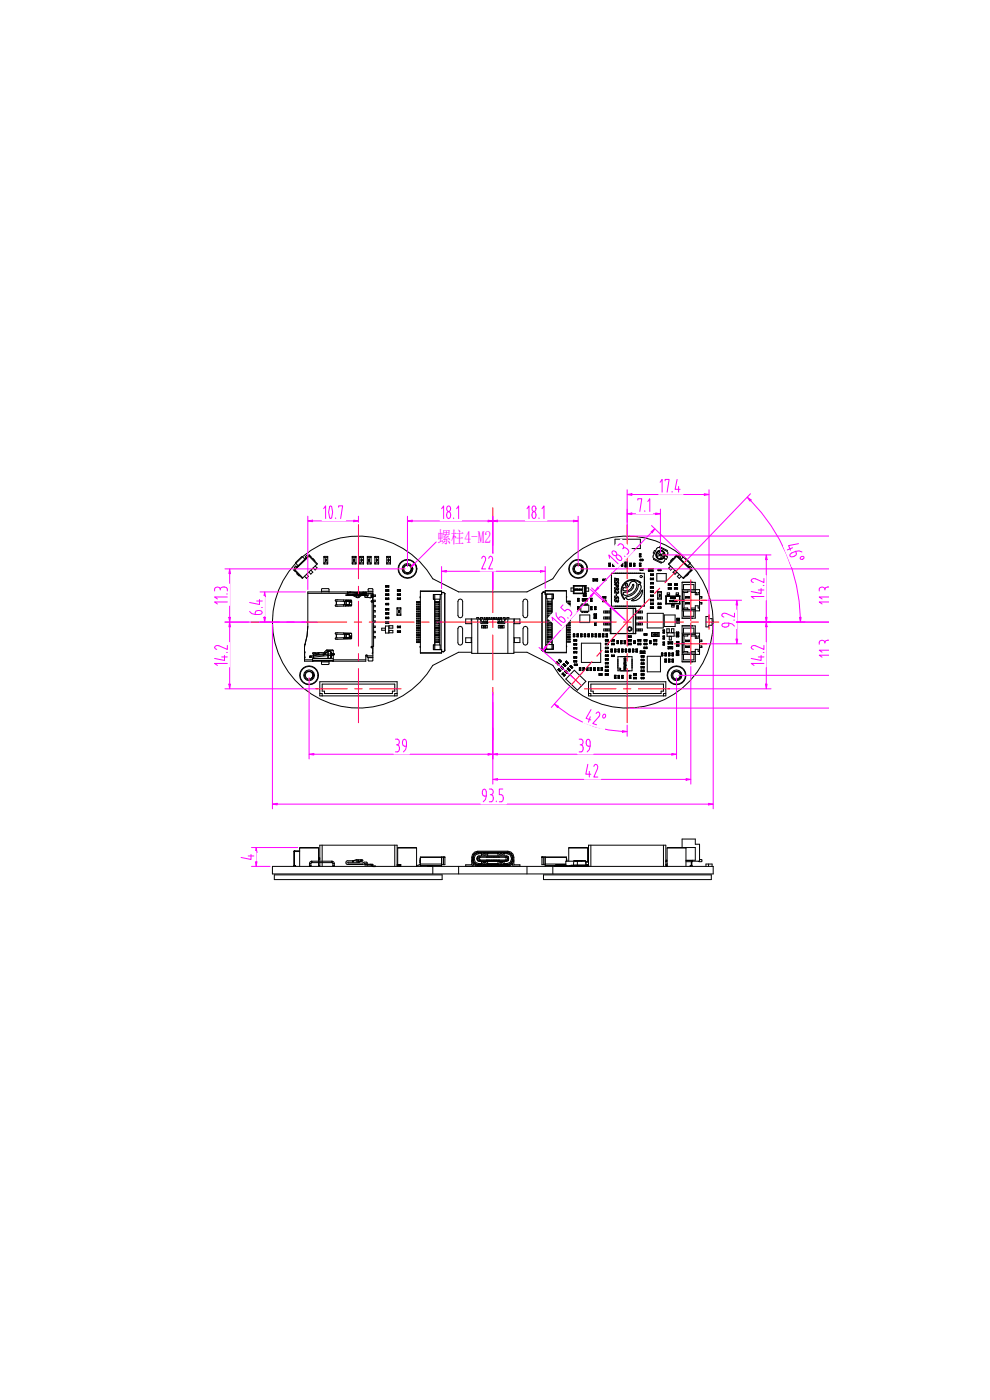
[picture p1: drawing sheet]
<svg xmlns="http://www.w3.org/2000/svg" width="210mm" height="297mm" viewBox="0 0 210 297" stroke-linecap="round" stroke-linejoin="round" font-family="sans-serif">
<defs><g id="words">
<text font-size="3.6" fill="#f0f" x="92.8" y="115.1">螺柱4-M2</text>
</g></defs>
<!-- layer: 0 -->
<g fill="none" stroke="#000" stroke-width=".21">
<path d="M62.7 119.5a18.2 18.2 0 0 0 2.4 27.1 18.2 18.2 0 0 0 26.7-5.4l5.5-2.8h2.8M62.7 119.5l.5 .5M64.2 118.1a18.2 18.2 0 0 1 27.6 4.7l5.5 2.8h14.5l5.5-2.8a18.2 18.2 0 0 1 27.6-4.7M64.2 118.1h-.2l-1.2 1.2-.1 .2M64.2 118.1l-1.5 1.4M64.2 118.1l.5 .5M65.3 118l-.2-.2-.4 .3 .2 .3M65.5 118l1.7 1.7M65.5 117.9l-.1 .1M65.6 117.8l1.7 1.8-3.2 3.1-1.7-1.8M65.6 117.9l-3.1 3M65.6 117.8l-3.2 3.1"/>
<path d="M65.9 118.1l-.3-.4-3.3 3.2 .4 .3M66.2 118.4l.6 .6M68.7 118h.8v1.6h-.8zM68.7 118.1l.1 .2M68.7 119.4h.8M68.7 118.3h.8M68.8 119.4l-.1 .2M69 118.9h.1M69 118.8h.1M69 119h.2h-.2M69.1 118.9h.1M69.1 118.9h-.1"/>
<path d="M69.1 118.7h.1M69.1 118.7h-.1M69.1 118.6l-.1 .1M69.1 118.6h.1M69.1 119h-.1M69.1 118.7l-.1 .1M69.2 118.9h-.1M69.2 118.7h-.1M69.2 118.8l-.1 .1M69.2 118.9h.1M69.2 119h-.2M69.2 118.7h.1"/>
<path d="M69.5 119.4v.2M69.5 118.1v.2M74.7 118h.8v1.6h-.8zM74.7 118.1l.1 .2M74.7 119.4h.8M74.7 118.3h.8M74.8 119.4l-.1 .2M75 118.9h.1M75 119h.1M75 118.8h.1M75.1 118.9h.1M75.1 118.9h-.1"/>
<path d="M75.1 118.7h-.1M75.1 118.7l-.1 .1M75.1 118.7h.1M75.1 118.6l-.1 .1M75.1 118.6h.1M75.1 119h-.1M75.1 118.8h-.1M75.1 118.8v.1M75.1 118.7v.1M75.1 118.6v.1M75.2 118.9h-.1M75.2 118.6l-.1 .1"/>
<path d="M75.2 118.7h-.1M75.2 118.8l-.1 .1M75.2 119h-.1M75.5 119.4v.2M75.5 118.1v.2M76.3 118h.8v1.6h-.8zM76.3 118.1l.1 .2M76.3 119.4h.8M76.3 118.3h.8M76.4 119.4l-.1 .2M76.6 118.9h.1M76.6 119h.2"/>
<path d="M76.6 118.8h.1M76.7 118.9h.1M76.7 118.9h-.1M76.7 118.7h-.1M76.7 118.7l-.1 .1M76.7 118.7h.1M76.7 118.6v.1M76.7 118.6h.1M76.7 119h-.1M76.7 118.8v.1M76.8 118.9h-.1M76.8 118.8h-.2"/>
<path d="M76.8 118.6l-.1 .1M76.8 118.7h-.1M76.8 118.8l-.1 .1M76.8 118.9h.1M76.8 119h-.1M76.8 118.7v.1M76.8 118.8h-.1M76.8 118.7h.1M77.1 119.4v.2M77.1 118.1v.2M77.9 118h.8v1.6h-.8zM77.9 118.1l.1 .2"/>
<path d="M77.9 119.4h.8M77.9 118.3h.8M78 119.4l-.1 .2M78.2 118.9h.1M78.2 119h.2M78.2 118.8h.1M78.3 118.9h.1M78.3 118.9h-.1M78.3 118.7h-.1M78.3 118.7l-.1 .1M78.3 118.7h.1M78.3 118.6v.1"/>
<path d="M78.3 118.6h.1M78.3 119h-.1M78.4 118.9h-.1M78.4 119h-.1M78.4 119h-.2M78.4 118.6l-.1 .1M78.4 118.7h-.1M78.4 118.8l-.1 .1M78.4 118.7h.1M78.7 119.4v.2M78.7 118.1v.2M79.5 118h.8v1.6h-.8z"/>
<path d="M79.5 118.1l.1 .2M79.5 119.4h.8M79.5 118.3h.8M79.6 119.4l-.1 .2M79.8 118.9h.1M79.8 119h.2zM79.8 118.8h.1M79.9 118.9h-.1M79.9 118.7h-.1M79.9 118.7h.1M79.9 118.6v.1M79.9 118.6h.1"/>
<path d="M79.9 118.9h.1M79.9 119h-.1M79.9 118.8h.1M79.9 118.8h-.1M79.9 118.7l-.1 .1M79.9 118.8v.1M80 118.9h-.1M80 118.6l-.1 .1M80 118.7h-.1M80 118.8l-.1 .1M80 118.9h.1M80 119h-.2"/>
<path d="M80 118.7h.1M80.3 119.4v.2M80.3 118.1v.2M82 118h.8v1.6h-.8zM82 118.1l.1 .2M82 119.4h.8M82 118.3h.8M82.1 119.4l-.1 .2M82.3 118.9h.1M82.3 119l.1 .1M82.3 118.8h.2M82.4 119h.1"/>
<path d="M82.4 118.9h.1M82.4 118.7h-.1M82.4 118.7l-.1 .1M82.4 118.7h.1M82.4 118.6v.1M82.4 118.6h.1M82.4 119h-.1M82.4 118.8h.1M82.4 118.8v.1M82.4 118.7v.1M82.5 118.9h-.1M82.5 118.8h-.1"/>
<path d="M82.5 118.6l-.1 .1M82.5 118.7h-.1M82.5 118.8l-.1 .1M82.5 118.9h.1M82.5 119h-.1M82.5 119l-.1 .1M82.5 118.7l-.1 .1M82.5 118.7h.1M82.8 119.4v.2M82.8 118.1v.2M129.1 119.5h.4v.6h-.4zM129.1 119.6h.4"/>
<path d="M129.1 119.5l.1 .1M129.2 119.9h.1M129.2 119.8h.1M129.2 120h.1M129.3 119.6h.1zM129.3 119.9h.1M129.3 119.6l-.1 .2M129.3 119.8h.1M129.3 119.7l-.1 .1M129.3 119.7h.1M129.4 120h-.2M129.4 119.6h-.1"/>
<path d="M129.4 119.8l-.1 .1M129.4 120h.1M129.5 119.5l-.1 .1M130 119.5h.3M130 119.5h.2M130 119.5v.6M130.1 119.9h.1M130.1 119.7h.1M130.1 119.8h.1M130.1 119.7v.1M130.1 119.9v.1M130.1 120h.1"/>
<path d="M130.1 119.6v.1M130.1 119.6h.1M130.1 119.8v.1M130.2 119.9h-.1M130.2 119.8h-.1M130.2 119.7l-.1 .1M130.2 119.7h-.1M130.2 119.6l-.1 .1M130.2 119.9h.1M130.2 119.5v.6M130.5 114.4h5.3v2h-5.3zM131.8 119.5v.5h.3"/>
<path d="M131.8 119.5h.3v.6M131.8 119.5v.6h.3M131.8 119.5h.1M131.9 119.8h.1M131.9 119.7v.1M131.9 119.9l.1 .1M131.9 119.7h.1M131.9 119.9h.1M131.9 119.6h.1M131.9 119.8v.1M131.9 119.6v.1M132 119.7h-.1"/>
<path d="M132 119.7l-.1 .1M132 119.9v.1M132 119.7h.1M132 119.9h.1M132 119.8h.1M132 119.6v.1M132 119.8l-.1 .1M132 119.6l-.1 .1M132.1 119.5h.1M132.6 119.5h.5M132.6 119.3h.5M132.6 119.3v1"/>
<path d="M132.6 119.3h.1M132.6 119.5v.6M132.8 120h.1M132.8 119.7h.1M132.8 119.8h.1zM132.8 119.6l.1 .1-.1-.1M132.8 119.6h.1M132.8 119.8h.1M132.9 119.9h.1M132.9 119.9l-.1 .1M132.9 119.7l-.1 .1M132.9 119.7h.1"/>
<path d="M132.9 119.6h-.1M132.9 119.9v.1M133.1 119.3v1M133.1 119.3v.9M133.6 119.5h.3v.6h-.3zM133.6 119.6h.3M133.6 119.5v.1M133.7 119.6v.1M133.7 120h.1M133.7 119.8h.1M133.7 119.7v.1M133.7 119.9h.1"/>
<path d="M133.7 119.7h.1M133.8 119.7h.1M133.8 119.8h.1M133.8 120l.1 .1M133.8 119.6h-.1M133.8 119.6l-.1 .1M133.8 119.8l-.1 .1M133.8 119.9h-.1M133.9 119.5v.1M134.4 119.5v.5h.3M134.4 119.5h.3v.6M134.4 119.5v.6h.3"/>
<path d="M134.4 119.5h.1M134.5 119.6h.1M134.5 119.6v.1M134.5 119.7h.1M134.5 119.9v.1M134.5 119.8h.1M134.5 119.9h.1M134.5 120h.1M134.5 119.8l.1 .1M134.6 119.9h-.1M134.6 119.8l-.1 .1M134.6 119.6v.1"/>
<path d="M134.6 119.8v.1M134.6 119.8h.1M134.6 119.7l-.1 .1M134.6 119.9l-.1 .1M134.7 119.5h.1M135.6 117.5h.4v.6h-.4zM135.6 118.1h.1M135.6 118h.4M135.6 117.6h.4M135.6 117.5h.1M135.6 119.5h.4v.6h-.4zM135.6 119.6h.4"/>
<path d="M135.6 119.5l.1 .1M135.7 119.7l.1 .1M135.7 118h.2M135.7 117.7v.1M135.7 118h.1M135.7 119.6h.1M135.8 119.9h.1M135.8 119.8l-.1 .1M135.8 117.7h-.1M135.8 118.7v.2h.6M135.8 118.7h.6v.2M135.8 117.7l-.1 .1"/>
<path d="M135.8 119.9l.1 .1M135.8 119.7l-.1 .1M135.8 119.7h-.1M135.8 119.7h.1M135.8 117.8v.1M135.8 119.8h.1M135.8 118.6v.3h.6M135.8 118.6h.6l-.1 .3M135.8 118.6v.1M135.8 118.9h.1M135.8 117.7h.1M135.8 117.8h.1"/>
<path d="M135.8 119.8v.2M135.9 120h-.2M135.9 119.7h-.1M135.9 119.7l-.1 .1M135.9 117.6l-.2 .1M135.9 117.7h-.1M135.9 117.8l-.1 .1M135.9 119.6h-.2M135.9 119.8l-.1 .1M135.9 118h.1M135.9 117.7l-.1 .1M135.9 118.8h.1"/>
<path d="M135.9 118.7h.1M135.9 118l.1 .1M135.9 118.8v.1M136 118.8h-.1M136 117.5l-.1 .1M136 119.5l-.1 .1M136 118.8h.1M136 118.7v.1M136 118.8v.1M136.1 118.8l-.1 .1M136.1 118.7l-.1 .1M136.1 118.7l.1 .1"/>
<path d="M136.1 118.7v.1M136.1 118.8h.1M136.2 118.8h-.1M136.2 118.8h.1M136.3 118.8h.1M136.3 118.8l-.1 .1M136.4 118.6v.1M136.4 118.9h.1M138.7 118.5l-.1 .2 1.6 .8 .1-.2M138.7 118.5l1.6 .8M139.1 116.9l-.3-.1-.2 .5 .2 .1M139.5 117.1l.6-.2-.5 .6-.2 .8-.1-.6z"/>
<path d="M139.9 116.2l-.4-.1-.2 .2-.8 1.7v.3l.2 .2M139.9 116.2v-.2l1.7 .8-.1 .1M139.9 116.2l1.6 .7M140.7 117.2l.2 .6-.2 .5-.6 .3 .5-.6zM141.1 117.9l.5 .2-.2 .6-.6-.3M141.1 118.6l-.2 .5-.3 .2h-.3M141.5 116.9l.2 .3v.3l-.3 .5M142.9 118.5l-.6 .4v.2M143.2 118.1l.3-.3 3.3 3.2-.3 .3M143.2 118.1v.1M143.5 117.9l3.1 3.1zM143.6 117.8l-1.8 1.8 3.2 3.1 1.8-1.8"/>
<path d="M143.7 117.9l-1.8 1.8M143.8 118.1l.2-.2 .4 .3-.2 .2M144.9 118.2h.2l1.3 1.1v.2M144.9 118.2l-.5 .5M144.9 118.2l1.5 1.3M146.4 119.5l-.5 .6M146.4 119.5a18.2 18.2 0 0 1-2.5 27.1 18.2 18.2 0 0 1-26.6-5.4l-5.5-2.8h-2.8M62.5 120.8h.1M62.6 120.8l1.6 1.8M63 120.3l-.3-.2-.3 .3 .2 .2M63 121.5l.4 .6 .2 .1M64.6 139.3l.1 .2-.1 .1"/>
<path d="M64.6 138.2l.1 .2-.1 .1M64.6 140h1.7M64.6 138.5v.8M64.7 136.7l-.1 .6M64.7 136.7h.1M65 121.8l.4 .5-.4 .4-.4-.5M65.3 132.9l-.2 1.9-.4 1.9M65.3 132.9l-.2 2a12.1 12.1 0 0 0-.5 5.4h13v-1.2l.1-.2 .2 .2M65.3 125.9h8.4M65.7 139.3l.1 .2 .1-.2M65.7 139.3h.1M65.7 139.3l.1-.1 .1 .1"/>
<path d="M65.7 139.3h.2M65.9 139.3l-.1-.1-.1 .1M65.9 139.3h.1M65.9 139.3l-.1 .1-.1-.1M65.9 120.9l.5 .5-.5 .4-.4-.4M66.1 139.1l.1 .3M66.3 138.5h.6l.3 .3M66.3 139.7h4.4M66.5 138.8v.9M66.7 138.5l.3 .3M66.9 120.1l.4 .4-.5 .4-.4-.4M67.5 138.5l-.4 .2"/>
<path d="M67.5 138.5l.2 .4M67.5 138.5h.8l.6 .2M67.7 138.5h.1M68.2 125.6v-.6l.1-.1h1.4l.1 .7M68.2 125.4h1.6M68.2 125.6h.1M68.6 139h.1M68.8 138.9h.1M68.8 138.9l-.2 .1M68.8 138.3l.4 .1M68.9 138.4v.3M69.1 138h1.6"/>
<path d="M69.4 138.3h.1M69.4 138.3l-.6 .6M69.5 138.2v1.5M69.5 138.2l-.1 .1M69.6 138.2h-.1M69.6 138.2h.1M69.6 138.2l.6 .1 .1 .2M69.6 138.2v1.5M69.8 125.6h.1M69.9 138.2l.2 .1M70.1 138.3l.2 .1M70.1 138.3v1.3"/>
<path d="M70.1 139.6l-.2 .1M70.3 139.4l-.2 .2M70.3 138.5v.9M70.3 139.4h.1M70.3 138.5h.1M70.3 138.4v.1M70.3 139.4l-.3 .3h-3.6l-.1 .1v.5M70.3 139h.4M70.3 138.6h.4M70.4 138.7v.3M70.6 138.8h.1M70.7 138l-.2-.1h-1.1l-.7 .6h-2.3l-.1 .1 .1 .2 2.2 .2"/>
<path d="M70.7 138v2.3M70.7 140h6.9M70.7 138.7l-4.9 .5M70.8 138.7l.1 .1M70.8 138.7l-.2 .1M70.8 139l-5 .5M70.9 138.8l-.1 .1-.2-.1M70.9 138.8h.1M71.3 127.5v.8M71.3 134.5v.8M72.9 127.3v.3M72.9 128.3v.3"/>
<path d="M72.9 134.3l1.7 .1M72.9 135.3v.2h1.7M72.9 128.3h1.7M73.1 127.6v.7M73.1 134.6v.7M73.2 127.6v.7M73.2 134.6v.7M73.3 128.5v.1M73.3 127.4v.1M73.3 128.5h1.2M73.3 127.4h1.2M73.3 127.5h.1"/>
<path d="M73.3 128.5h.1M73.3 135.3h1.3M73.3 127.5v.1M73.5 127.6v.7M73.5 134.6v.7M73.7 125.9l.1 .2h3.7l.2-.2M73.7 125.6v.3M73.7 126.2v.1M73.7 125.7h.7M73.7 125.9h.1M73.7 125.7h.1M73.7 125.6h.1"/>
<path d="M73.8 125.6v.4M73.8 126.2v.1M73.9 127.3v.3M73.9 128.4v.1M73.9 135.3h.6M74 134.6l-2.8-.1-.1-.1 .5-.2 2.8 .1 .2 .2v.9l-.2 .1-3.2 .1-.1-.1 .1-.2 2.8-.1M74 134.6h.1M74 127.6l.1 .1M74 134.6l.1 .2M74 127.6l.1 .2M74.1 127.6h.5M74.1 127.7v.5"/>
<path d="M74.1 134.6v.6M74.1 135.2h-.1M74.1 134.6v.2M74.1 127.7v.1M74.1 128.2h-.1M74.1 127.8v.3M74.1 134.8v.3M74.1 135.1v.1M74.1 128.1v.1M74.1 135.1l-.1 .1M74.1 128.1l-.1 .1M74.1 135h.5"/>
<path d="M74.1 134.9h.5M74.1 134.8h.1M74.1 135.1h.1M74.1 127.8h.1M74.1 128.1h.1M74.1 127.8h.5M74.2 125.7l2.6 .3 .3-.1M74.2 125.7h.1M74.3 125.6v.1M74.4 127.3l.2 .2v.9l-.2 .1-3.2 .1-.1-.1 .1-.2 2.8-.1M74.4 127.3l-3.2-.1-.1 .2 .1 .1 2.8 .1M74.4 127.3l-1.1 .1"/>
<path d="M74.5 135l-.4 .1M74.5 128.4v.1M74.5 127.4v.2l-1.2-.1M74.5 135.1v.1M74.5 127.3v.1M74.5 127.4v.2M74.5 135v.3M74.5 127.4h.1M74.6 128.4l-1.3 .1M74.8 126.2l1.1 .5 .8-.5M74.8 126.3l1.1 .5 .7-.4M75 126.2l-.1 .2"/>
<path d="M75.5 125.7h2.2M75.7 126.6l-.1 .1M75.8 125.8v.1M75.9 125.6v.1M76.1 126.6l.1 .1M76.1 125.6v.1M76.2 125.6v.1M76.5 126.3l.1 .1M76.7 126.3l-.1 .1M76.8 126.2v.1M76.9 126.2v.1M77 126.2v.1"/>
<path d="M77 125.6v.1M77.1 125.6v.1l-.3 .2-2.6-.3M77.1 125.9v.2M77.1 125.9h.3M77.1 125.7v.2M77.2 125.6v.1M77.2 126.2v.1M77.3 125.7v.2M77.3 126.2v.1M77.4 125.7v.3h-3.7M77.4 126.2v.5l.2 .1h1.5M77.4 126.4h.5"/>
<path d="M77.4 125.9h.3M77.5 125.6v.1M77.6 139.2h.3M77.6 139h.3M77.6 126v.1M77.7 125.6v.3M77.7 125.9h1.4M77.7 126.2v.1M77.9 126.3h-4.5v-.1h4.5v.2M77.9 139.1v.3h1.2M77.9 139.1h1.2M78.1 125.6v-.7h.9l.1 2.8"/>
<path d="M78.1 139.5h1M78.1 125.4h1M78.6 125.9l-.5 .1v.4h-.2M78.7 126h.4M78.7 125.9l-.1 .1M78.7 126.2h.9v.3h-.9zM78.8 126.2v.3M78.9 126.2v.3M78.9 127.4v.3M78.9 137.1v.3M78.9 127.7v9.4M79 126.2v.3"/>
<path d="M79.1 127.4l-.4 .2 .5 .1v9.4l-.5 .2 .4 .1M79.1 138.4l-.2 .2 .2 .1M79.1 126.1l-.2 .2 .2 .1M79.1 137.1l-.1 3.1h-.9v-.8M79.1 125.6h-13.8v7.3M79.1 127.3h.5v.3h-.5M79.1 126.2v.3M79.1 127.3v.3M79.2 128.4h.4v.3h-.4M79.2 129.5h.4v.3h-.4M79.2 130.6h.4v.3h-.4M79.2 131.7h.4v.3h-.4"/>
<path d="M79.2 132.8h.4v.3h-.4M79.2 133.9h.4v.3h-.4M79.2 135h.4v.3h-.4M81 133.3h.7v.4h-.7zM81.8 132.8h.7v1.5h-.7zM81.8 124.2h.7v.4h-.7zM81.8 131.9h.7v.3h-.7zM81.8 125.1h.7v.3h-.7zM81.8 126h.7v.3h-.7zM81.8 126.9h.7v.3h-.7zM81.8 129.1h.7v.3h-.7zM81.8 130h.7v.3h-.7z"/>
<path d="M81.8 130.9h.7v.4h-.7zM81.8 128v.3M81.8 128.3h.6M81.8 128h.6M81.9 124.2v.4M81.9 124.5h.1M81.9 131.9v.3M81.9 132.2h.1M81.9 131.9h.1M81.9 125.1v.3M81.9 126v.3M81.9 126.9v.3"/>
<path d="M81.9 129.1v.3M81.9 130v.3M81.9 130.9v.4M81.9 126l.1 .2M81.9 131.2h.1M81.9 131h.1M81.9 130.2h.1M81.9 130h.1M81.9 129.1h.1M81.9 126.9h.1M81.9 126.3h.1M81.9 125.2h.1"/>
<path d="M81.9 132h.1M81.9 132l.1 .1M81.9 130.1h.1M81.9 129.2h.1M81.9 127h.1M82 125.2l-.1 .1M82 127l-.1 .1M82 129.2v.1M82 130.1v.1M82 131v.2M82 125.3l-.1 .1M82 127.1h-.1"/>
<path d="M82 128.1v.1M82 126.2h.1M82 129.3h.1M82 130.2h.1M82 131.2h.1M82 128.1h.1M82 124.3v.2zM82 132h.1M82 128.2h.1M82 126.1h.1M82 126.1l.1 .1M82 127l.1 .1"/>
<path d="M82 131.1l.1 .1M82 130.1h.1M82 130.1l.1 .1M82 125.3h.1M82 132.1h.1M82 124.3v.1M82 124.4h.1M82 132v.1M82 127h.1M82 125.2v.1M82 128.1l.1 .1M82.1 132.1h.1"/>
<path d="M82.1 128.2h.1M82.1 132h.1M82.1 126.1l-.1 .1M82.1 127l-.1 .1M82.1 127h-.1M82.1 129.3h-.1M82.1 129.2h-.1M82.1 131.1l-.1 .1M82.1 131l-.1 .1M82.1 130.1l-.1 .1M82.1 125.3h-.1M82.1 125.2h-.1"/>
<path d="M82.1 126.9v.1M82.1 129.2v.1M82.1 131v.1M82.1 125.2v.1M82.1 128.1h.1M82.1 127v.1M82.1 127h.1M82.1 129.3h.1M82.1 131v.2M82.1 125.3h.1M82.1 124.4h.1M82.1 124.4l.1 .1"/>
<path d="M82.1 128.1v.1M82.1 126.1v.1M82.1 131.1v.1M82.1 130.1v.1M82.1 125.2h.1M82.2 126.1h.1M82.1 129.2h.1M82.1 130.1h.1M82.1 131h.1M82.1 125.2l.1 .1M82.1 126.1h.1M82.1 124.3v.1"/>
<path d="M82.2 132l-.1 .1M82.2 132h-.1M82.2 124.4v.1M82.2 132.1h.1M82.2 126.1l-.1 .1M82.2 129.2h.1M82.2 131.1h-.1M82.2 130.1l-.1 .1M82.2 125.3h-.1M82.2 128.1l-.1 .1M82.2 132v.1M82.2 132h.1"/>
<path d="M82.2 125.3l-.1 .1M82.2 126.2h-.1M82.2 127.1h-.1M82.2 129.3h-.1M82.2 131.1l-.1 .1M82.2 130.2h-.1M82.2 124.4h.1M82.2 128.1v.1M82.2 127h.1M82.2 130.1h.1M82.2 128.1h.1M82.2 129.3h.1"/>
<path d="M82.2 127.1h.1M82.2 126.2h.1M82.2 125.3h.1M82.2 131.1v.1M82.2 130.2h.1M82.2 128.2h.1M82.2 125.3v.1M82.2 131v.1M82.2 131h-.1M82.2 130.1h-.1M82.2 126.1l.1 .1M82.2 131.1l.1 .1"/>
<path d="M82.2 130.1l.1 .1M82.3 124.4h.1M82.3 124.3l-.1 .1M82.3 132h-.1M82.3 132l-.1 .1M82.3 127h.1M82.3 129.2v.1M82.3 131.1h.1M82.3 130.1h.1M82.3 125.2v.1M82.3 128.1v.1M82.3 128.1h.1"/>
<path d="M82.3 128.2h.1M82.3 131.1h-.1M82.3 130.1l-.1 .1M82.3 126.1v.1M82.3 126.1h.1M82.3 131v.1M82.3 126.9v.2zM82.3 129.2v.1zM82.3 131l-.1 .1M82.3 131v.2M82.3 124.3v.2M82.3 124.3h.1"/>
<path d="M82.3 124.5h.1M82.3 132.1h.1M82.3 127v.1M82.3 130.1v.1M82.3 125.3h.1M82.3 132v.1M82.4 124.5h.1M82.4 132.2h.1M82.4 131.2h.1M82.4 131h.1M82.4 130.2h.1M82.4 130h.1"/>
<path d="M82.4 129.1h.1M82.4 127.1h.1M82.4 126.9h.1M82.4 126.3h.1M82.4 126h.1M82.4 125.4h.1M82.4 125.2h.1M82.4 124.2v.4M82.4 131.9v.3M82.4 131.9l-.1 .1M82.4 125.1v.3M82.4 126v.3"/>
<path d="M82.4 126.9v.3M82.4 129.1v.3M82.4 130v.3M82.4 130.9v.4M82.4 128v.3M82.5 133.7h.8v.5h-.8zM82.5 132.7h.8v.6h-.8zM84.2 128.9h.8v1.6h-.8zM84.2 129l.1 .2M84.2 130.3h.8M84.2 129.2h.8M84.3 130.3l-.1 .2"/>
<path d="M84.3 126h.7v.3h-.7zM84.3 126.9h.7v.3h-.7zM84.3 132.8h.7v.4h-.7zM84.3 125.1h.7v.3h-.7zM84.3 133.8h.7v.4h-.7zM84.3 126h.1M84.3 126.9h.1M84.3 132.8l.1 .1M84.3 125.1l.1 .1M84.3 133.8l.2 .3M84.4 126.3h-.1M84.4 127.1l-.1 .1"/>
<path d="M84.4 133.1l-.1 .1M84.4 126v.3M84.4 126.9v.3M84.4 132.8v.4M84.4 125.1v.3M84.4 134.1l-.1 .1M84.4 133.8v.4M84.4 133h.1M84.4 133l.1 .1M84.4 125.2h.1M84.4 125.2v.1M84.4 125.3h.1"/>
<path d="M84.4 125.3l-.1 .1M84.5 126.9v.1M84.5 127l-.1 .1M84.5 126.1l-.1 .1M84.5 132.9l-.1 .1M84.5 126.2h.1M84.5 133v.1M84.5 127.1h.1M84.5 126.1h.1M84.5 126.1v.1M84.5 132.9l-.1 .2M84.5 127h.1"/>
<path d="M84.5 127v.1M84.5 125.2v.1M84.5 134v.1M84.5 129.8h.1M84.5 129.9h.2zM84.5 129.7h.2M84.6 129.5h.1M84.6 127.1h.1M84.5 133h.1M84.5 125.2h.1M84.5 133.9v.1M84.5 133.9v.2z"/>
<path d="M84.5 125.2v.2zM84.6 129.8h.1M84.6 129.8h-.1M84.6 129.6h-.1M84.6 125.2l-.1 .1M84.6 133.9l-.1 .2M84.6 133v.1M84.6 127h.1M84.6 132.9v.1M84.6 126.1h-.1M84.6 132.9l-.1 .1M84.6 129.6l-.1 .1"/>
<path d="M84.6 129.6h.1M84.6 129.9h-.1M84.6 125.2h.1M84.6 125.2v.1M84.6 133.9l.1 .1M84.6 126.1v.1M84.6 126.1h.1M84.6 129.5v.1M84.6 126.9v.1M84.6 126.2h.1M84.6 133.1h.1M84.6 134h.1"/>
<path d="M84.7 127h.1M84.7 134h-.1M84.7 125.3h-.1M84.7 129.8h-.1M84.7 129.9h-.2M84.7 129.7h-.2M84.7 129.5l-.1 .1M84.7 129.6h-.1M84.7 129.7l-.1 .1M84.7 129.8h.1M84.7 129.6l-.1 .1M84.7 129.6h.1"/>
<path d="M84.7 133.9l-.1 .1M84.7 134h.1M84.7 125.3h.1M84.7 126.1v.1M84.7 126.1h.1M84.7 126.9v.1M84.7 126.9l.1 .1M84.7 132.9v.1M84.7 133v.1M84.7 134l.1 .1M84.7 126.2h.1M84.7 125.2v.1"/>
<path d="M84.8 133l-.1 .1M84.8 125.3h-.1M84.8 125.2h-.1M84.8 134l-.1 .1M84.8 125.2l-.1 .1M84.8 126.1h.1M84.8 126.9v.1M84.8 132.9h.1M84.8 126.1v.1M84.8 127l.1 .2M84.8 132.9v.2M84.8 125.2v.1"/>
<path d="M84.9 126v.3M84.9 126.9v.3M84.9 132.8v.4M84.9 126.3h.1M84.9 133.1v.1M84.9 125.1v.3M84.9 125.4h.1M84.9 133.8v.4M84.9 134.1v.1M84.9 126l-.1 .1M84.9 126.9h.1M84.9 132.8v.1"/>
<path d="M84.9 125.1v.1M84.9 133.8v.1M85 130.3v.2M85 129v.2M85.7 120.1a.87 .87 0 0 1 1.3-.1 .87 .87 0 0 1 0 1.3 .89 .89 0 0 0 .1-1.3 .99 .99 0 0 1 .1 1.4 .99 .99 0 0 1-1.4 .1 .99 .99 0 0 1-.1-1.4zM88.5 127.6v.2M88.5 128.1v.2M88.5 128.6v.2M88.5 129.1v.2M88.5 129.6v.2M88.5 130.1v.2M88.5 130.6v.2"/>
<path d="M88.5 131.1v.2M88.5 131.6v.2M88.5 132.1v.2M88.5 132.6v.2M88.5 133.1v.2M88.5 133.6v.2M88.5 134.1v.2M88.5 134.6v.2M88.5 135.1v.2M88.5 135.6v.2M88.5 136.1v.2M88.8 127.6v.2"/>
<path d="M88.8 128.1v.2M88.8 128.6v.2M88.8 129.1v.2M88.8 129.6v.2M88.8 130.1v.2M88.8 130.6v.2M88.8 131.1v.2M88.8 131.6v.2M88.8 132.1v.2M88.8 132.6v.2M88.8 133.1v.2M88.8 133.6v.2"/>
<path d="M88.8 134.1v.2M88.8 134.6v.2M88.8 135.1v.2M88.8 135.6v.2M88.8 136.1v.2M89.1 127.6v.2M89.1 128.1v.2M89.1 128.6v.2M89.1 129.1v.2M89.1 129.6v.2M89.1 130.1v.2M89.1 130.6v.2"/>
<path d="M89.1 131.1v.2M89.1 131.6v.2M89.1 132.1v.2M89.1 132.6v.2M89.1 133.1v.2M89.1 133.6v.2M89.1 134.1v.2M89.1 134.6v.2M89.1 135.1v.2M89.1 135.6v.2M89.1 136.1v.2M89.1 137.3h.1"/>
<path d="M89.1 137.1h.1M89.1 126.8h.1M89.1 126.6h.1M89.2 127.6h-.8v.2h.8M89.2 128.1h-.8v.2h.8M89.2 128.6h-.8v.2h.8M89.2 129.1h-.8v.2h.8M89.2 129.6h-.8v.2h.8M89.2 130.1h-.8v.2h.8M89.2 130.6h-.8v.2h.8M89.2 131.1h-.8v.2h.8M89.2 131.6h-.8v.2h.8"/>
<path d="M89.2 132.1h-.8v.2h.8M89.2 132.6h-.8v.2h.8M89.2 133.1h-.8v.2h.8M89.2 133.6h-.8v.2h.8M89.2 134.1h-.8v.2h.8M89.2 134.6h-.8v.2h.8M89.2 135.1h-.8v.2h.8M89.2 135.6h-.8v.2h.8M89.2 136.1h-.8v.2h.8M89.2 138.5h4.5M89.2 125.5h4.5M92 126.1v1"/>
<path d="M92 136.8v1M92.2 136.3h1.1M92.2 136.1h1.1M92.2 135.8h1.1M92.2 135.6h1.1M92.2 135.3h1.1M92.2 135.1h1.1M92.2 134.8h1.1M92.2 134.6h1.1M92.2 134.3h1.1M92.2 134.1h1.1M92.2 133.8h1.1"/>
<path d="M92.2 133.6h1.1M92.2 133.3h1.1M92.2 133.1h1.1M92.2 132.8h1.1M92.2 132.6h1.1M92.2 132.3h1.1M92.2 132.1h1.1M92.2 131.8h1.1M92.2 131.6h1.1M92.2 131.3h1.1M92.2 131.1h1.1M92.2 130.8h1.1"/>
<path d="M92.2 130.6h1.1M92.2 130.3h1.1M92.2 130.1h1.1M92.2 129.8h1.1M92.2 129.6h1.1M92.2 129.3h1.1M92.2 129.1h1.1M92.2 128.8h1.1M92.2 128.6h1.1M92.2 128.3h1.1M92.2 128.1h1.1M92.2 127.8h1.1"/>
<path d="M92.2 127.6h1.1M92.2 126.1v11.7M93 127.6v.2M93 128.1v.2M93 128.6v.2M93 129.1v.2M93 129.6v.2M93 130.1v.2M93 130.6v.2M93 131.1v.2M93 131.6v.2M93 132.1v.2"/>
<path d="M93 132.6v.2M93 133.1v.2M93 133.6v.2M93 134.1v.2M93 134.6v.2M93 135.1v.2M93 135.6v.2M93 136.1v.2M93.2 126.1h.1M93.2 137.8h.1M93.3 127.1v9.7M93.4 137.8v-1h-1.5v1h1.8v.5h.4"/>
<path d="M93.6 126.1v11.7M93.7 126.1v-.7h-4.5v13.2h4.5v-.8M93.7 138.2h.4M93.7 125.7h.4M94.1 125.7l.3 .2M94.1 125.7l.2 .2M94.1 125.7h-.4v.4h-1.8v1h1.5v-1M94.1 125.7h.1M94.1 138.2v.1M94.1 138.2h.1M94.1 138.3h.1M94.3 138l-.2 .2"/>
<path d="M94.3 126v12M94.3 126l.1 12M94.3 138h.1M94.4 125.9h-.1M94.4 138l-.3 .3M97.3 133l.3-.1 .4 .1 .1 .4v3l-.1 .3-.4 .2-.3-.2-.2-.3v-3zM97.3 127.2l.3-.1 .4 .1 .1 .4v3l-.1 .3-.4 .2-.3-.2-.2-.3v-3zM100 131.3v1M100 135.3v1M100.1 131.3v7.3h8.9v-7.3M100.1 132.3h-1.3v-1h11.5v1h-1.3M100.1 135.3h-1.3v1h1.3"/>
<path d="M101.1 131.3v-.3h.4v.3M101.3 131.3v7.3M101.7 131.3l.3 .3v.7h1.3l.2-.2M101.8 131.3v.1M101.9 131.3v-.3h.4v.3M102.1 131.3v.8h1.4M102.1 131.9h1.2l.2 .2M102.1 131.9h.6M102.2 132.7h1.2v.5h-1.2zM102.5 132.7v.5M102.6 132.7v.5M102.7 132.7v.5"/>
<path d="M102.7 131.3v-.3h.2v.3M102.7 131.9v-.5h3.7v.5M102.9 132.7v.5M103 132.7v.5M103.1 131.4v.5M103.2 131.3v-.3h.2v.3M103.3 131.3v.1M103.3 131.9h.1M103.3 131.9l.1 .1M103.4 131.4v.6M103.4 132l.1 .1M103.5 131.3v.1"/>
<path d="M103.7 131.3v-.3h.2v.3M104.2 131.3v-.3h.2v.3M104.7 131.3v-.3h.2v.3M105.2 131.3v-.3h.2v.3M105.6 131.3v.1M105.6 132v.1M105.6 131.4v.6M105.7 131.3v-.3h.2v.3M105.7 132.7h1.2v.5h-1.2zM105.7 131.9h1.3M105.7 131.9l-.1 .2M105.7 131.9l-.1 .1"/>
<path d="M105.8 131.9h-.1M105.8 131.3v.1M105.8 131.9h.1M106 131.4v.5M106 132.7v.5M106.1 132.7v.5M106.2 131.3v-.3h.2v.3M106.2 132.7v.5M106.4 132.7v.5M106.4 131.9h.6M106.5 132.7v.5M106.6 132.7v.5"/>
<path d="M106.7 131.3v-.3h.4v.3M107 131.3v.8h-1.4M107.2 131.3v.1M107.4 131.3l-.3 .3v.7h-1.4l-.1-.2M107.5 131.3v-.3h.4v.3M107.7 131.3v7.3M109 135.3h1.3v1h-1.3M109.1 131.3v1M109.1 135.3v1M111.1 127.2l.3-.1 .4 .1 .1 .4v3l-.1 .3-.4 .2-.3-.2-.2-.3v-3zM111.1 133l.3-.1 .4 .1 .1 .4v3l-.1 .3-.4 .2-.3-.2-.2-.3v-3zM114.9 137.9h.1"/>
<path d="M114.9 125.9h.1M114.9 125.9v12M115 137.9h-.1M115 137.9l.2 .3M115 137.9h.1M115 125.9v12M115 137.9l.2 .2M115.2 125.6l-.3 .3M115.2 125.6h.1M115.2 125.6l-.2 .3M115.2 138.1h.4M115.2 125.6h.4v.4h1.8v1h-.3"/>
<path d="M115.2 125.6h.4M115.2 138.1v.1M115.6 126v-.7h4.5v13.2h-4.5v-.8M115.6 138.4h4.5M115.6 125.4h4.5M115.7 126v11.7M115.9 137.7v-1h1.4v1M115.9 126v1h1.4v-1M116 136.2h1.1M116 136h1.1M116 135.7h1.1M116 135.5h1.1"/>
<path d="M116 135.2h1.1M116 135h1.1M116 134.7h1.1M116 134.5h1.1M116 134.2h1.1M116 134h1.1M116 133.7h1.1M116 133.5h1.1M116 133.2h1.1M116 133h1.1M116 132.7h1.1M116 132.5h1.1"/>
<path d="M116 132.2h1.1M116 132h1.1M116 131.7h1.1M116 131.5h1.1M116 131.2h1.1M116 131h1.1M116 130.7h1.1M116 130.5h1.1M116 130.2h1.1M116 130h1.1M116 129.7h1.1M116 129.5h1.1"/>
<path d="M116 129.2h1.1M116 129h1.1M116 128.7h1.1M116 128.5h1.1M116 128.2h1.1M116 128h1.1M116 127.7h1.1M116 127.5h1.1M116 127v9.7M116.1 126h.1M116.1 137.7h.1M116.3 127.5v.2"/>
<path d="M116.3 128v.2M116.3 128.5v.2M116.3 129v.2M116.3 129.5v.2M116.3 130v.2M116.3 130.5v.2M116.3 131v.2M116.3 131.5v.2M116.3 132v.2M116.3 132.5v.2M116.3 133v.2M116.3 133.5v.2"/>
<path d="M116.3 134v.2M116.3 134.5v.2M116.3 135v.2M116.3 135.5v.2M116.3 136v.2M117.1 126v11.7M117.1 136.7h.3v1h-1.8v.5h-.4M118.7 139.9l-.2 .2 .4 .4M118.7 139.9l.4 .4M120.1 137v.2M120.1 136h.8v.2h-.8M120.1 135.5h.8v.2h-.8"/>
<path d="M120.1 135h.8v.2h-.8M120.1 134.5h.8v.2h-.8M120.1 134h.8v.2h-.8M120.1 133.5h.8v.2h-.8M120.1 133h.8v.2h-.8M120.1 132.5h.8v.2h-.8M120.1 132h.8v.2h-.8M120.1 131.5h.8v.2h-.8M120.1 131h.8v.2h-.8M120.1 130.5h.8v.2h-.8M120.1 130h.8v.2h-.8M120.1 129.5h.8v.2h-.8"/>
<path d="M120.1 129h.8v.2h-.8M120.1 128.5h.8v.2h-.8M120.1 128h.8v.2h-.8M120.1 127.5h.8v.2h-.8M120.1 126.5v.2M120.2 127.5v.2M120.2 128v.2M120.2 128.5v.2M120.2 129v.2M120.2 129.5v.2M120.2 130v.2M120.2 130.5v.2"/>
<path d="M120.2 131v.2M120.2 131.5v.2M120.2 132v.2M120.2 132.5v.2M120.2 133v.2M120.2 133.5v.2M120.2 134v.2M120.2 134.5v.2M120.2 135v.2M120.2 135.5v.2M120.2 136v.2M120.5 127.5v.2"/>
<path d="M120.5 128v.2M120.5 128.5v.2M120.5 129v.2M120.5 129.5v.2M120.5 130v.2M120.5 130.5v.2M120.5 131v.2M120.5 131.5v.2M120.5 132v.2M120.5 132.5v.2M120.5 133v.2M120.5 133.5v.2"/>
<path d="M120.5 134v.2M120.5 134.5v.2M120.5 135v.2M120.5 135.5v.2M120.5 136v.2M120.9 127.5v.2M120.9 128v.2M120.9 128.5v.2M120.9 129v.2M120.9 129.5v.2M120.9 130v.2M120.9 130.5v.2"/>
<path d="M120.9 131v.2M120.9 131.5v.2M120.9 132v.2M120.9 132.5v.2M120.9 133v.2M120.9 133.5v.2M120.9 134v.2M120.9 134.5v.2M120.9 135v.2M120.9 135.5v.2M120.9 136v.2M121.6 135.1h.3"/>
<path d="M121.6 135h.3M121.6 134.5h.3M121.6 134.5v.6M121.6 125.9h2.7M121.6 124.2h2.7M121.6 124.2v1.7M121.6 124.2l.1 .1M121.7 138.2h.7v.3h-.7zM121.7 137.4h.7v.3h-.7zM121.7 134.8h.1M121.7 134.7v.1M121.7 135h.1"/>
<path d="M121.7 139.3v.3h.6M121.7 139.3h.6v.3M121.7 136.8h.6M121.7 136.6h.6M121.7 135.7v.3h.6M121.7 135.7h.6v.3M121.7 136.6v.2M121.7 124.7h-.6v.7h.6M121.7 125.8h2.5M121.7 125.8l-.1 .1M121.7 124.3h2.5M121.7 124.3v1.5"/>
<path d="M121.7 138.2h.1M121.7 137.4h.1M121.8 139.3v.3h.5M121.8 139.3h.5v.3M121.8 139.3h-.1M121.8 139.6h-.1M121.8 135.7v.3h.5M121.8 135.7h.5v.3M121.8 136h-.1M121.8 135.7h-.1M121.8 134.9h.1M121.8 134.6h.1"/>
<path d="M121.8 134.8h.1M121.8 134.6h-.1M121.8 134.8h-.1M121.8 134.7h-.1M121.8 134.7l-.1 .1M121.8 139.3v.3M121.8 135.7v.3M121.8 136.5v.3M121.8 138.5h-.1M121.8 137.6l-.1 .1M121.8 137.4v.3M121.8 138.2v.3"/>
<path d="M121.8 134.7h.1M121.8 134.9h-.1M121.8 134.8l-.1 .1M121.8 134.8v.1M121.8 134.7v.1M121.8 134.6v.1M121.8 125.1h.1M121.8 134.6l-.1 .1M121.8 139.4h.1M121.9 135.8v.1M121.9 136.7h.1M121.9 139.4v.1"/>
<path d="M121.9 137.4v.1M121.9 138.3l-.1 .1M121.9 137.5h-.1M121.9 137.5h.1M121.9 138.4h-.1M121.9 135.8h.1M121.9 136.6v.1M121.9 139.4h-.1M121.9 135.9h.1M121.9 139.5h.1M121.9 139.4h.1M121.9 125.1l-.1 .1h.2v-.2l-.2 .2"/>
<path d="M121.9 138.3v.1M121.9 138.4h.1M121.9 134.5v.6M121.9 120.1a.87 .87 0 0 1 1.3-.1 .87 .87 0 0 1 0 1.3 .89 .89 0 0 0 .1-1.3 .99 .99 0 0 1 .1 1.4 .99 .99 0 0 1-1.4 .1 .99 .99 0 0 1-.1-1.4zM122 137.5h.1M122 138.3h.1M122 139.5h.1M122 139.4v.1M122 139.4h.1M122 139.4l-.1 .1M122 137.6h.1M122 135.8h.1"/>
<path d="M122 136.6v.1M122 136.7h-.1M122 136.7h.1M122 135.9h.1M122 138.3v.1M122 138.4h.1M122 139.4l.1 .1M122.1 139.5h-.1M122.1 135.8v.1M122.1 136.7h.1M122.1 138.4h.1M122.1 139.5h.1"/>
<path d="M122.1 135.8h.1M122.1 136.6v.1M122.1 135.9h.1M122.1 137.5v.1zM122.1 137.5v.1M122.1 139.4v.1M122.1 137.6h.1M122.1 137.5h.1M122.2 125.1h-.1M122.2 139.5h.1M122.2 125h-.2l.2 .1M122.2 125l-.1 .1"/>
<path d="M122.2 125.1l-.1 .1M122.2 139.4v.1M122.2 136.7h.1M122.2 135.9h.1M122.2 139.4h.1M122.2 139.4l-.1 .1M122.2 135.8h.1M122.2 138.3v.1M122.2 137.5l.1 .2M122.2 135.8v.1M122.2 136.6v.1M122.2 137.4v.1"/>
<path d="M122.2 138.3h.1M122.2 138.4h.1M122.3 138.5h.1M122.3 137.4v.3M122.3 138.2v.3M122.3 138.2h.1M122.3 137.4h.1M122.3 139.3h.1M122.3 139.6h.1M122.3 136.5v.3M122.3 136.6v.2M122.3 136h.1"/>
<path d="M122.3 135.7h.1M122.4 125.1l-.1 .1v-.2h.2l-.2 .2M122.4 135.1h.3M122.4 135h.3M122.4 134.5h.3M122.4 134.5v.6M122.4 135.1h.1M122.4 134.5h.1M122.5 134.8h.1M122.5 134.7v.1M122.5 134.9v.1M122.5 135h.1"/>
<path d="M122.5 128.7h.3v.7h-.3zM122.5 129.3h.3M122.5 128.8h.3M122.5 128.7l.1 .1M122.5 134.8v.1M122.5 134.6v.1M122.5 127.5h.3M122.5 127h.3M122.5 127v.5M122.5 125l.2 .1-.1 .1zM122.5 134.9h.1M122.5 134.6h.1"/>
<path d="M122.6 134.7h-.1M122.6 134.7l-.1 .1M122.6 129.3h-.1M122.6 134.8h-.1M122.6 134.8h.1M122.6 134.7h.1M122.6 134.9h.1M122.6 134.9h-.1M122.6 134.8v.1M122.6 134.8l-.1 .1M122.6 134.6v.1M122.6 134.6l-.1 .1"/>
<path d="M122.6 134.7v.1M122.6 129.1h.2M122.6 128.9h.1M122.6 128.9h.2M122.6 129.2h.2M122.6 129h.1M122.6 129.2h.1M122.6 127.2h.1M122.6 128.9v.1M122.6 129.1h.1M122.6 127.4h.1M122.6 127.3h.1"/>
<path d="M122.6 127.1h.1M122.7 128.9l-.1 .1M122.7 127.3h.1M122.7 127.1h.1M122.7 127.3h-.1M122.7 127.1h-.1M122.7 128.8l-.1 .1M122.7 128.9h-.1M122.7 129.1h-.1M122.7 127.2h-.1M122.7 134.5v.6M122.7 127.2h.1"/>
<path d="M122.7 127.4h.1M122.7 128.9v.1M122.7 129h.1M122.7 125h.2v.2zM122.7 127.4h-.1M122.7 129.2l.1 .1M122.7 128.8v.1M122.7 129.1h.1M122.8 129.2h-.1M122.8 129.1h-.2M122.8 128.9h-.1M122.8 125.1h.1"/>
<path d="M122.8 126.9v.6M122.8 126.9v.1M122.8 127.5h.1M122.8 128.7v.1M122.9 125.1h-.1M123 130.5h2.1v1.6h-2.1zM123.1 125v.2zM123.2 135.1h.3M123.2 135h.3M123.2 134.5h.3M123.2 134.5v.6M123.2 128.4h1.7v1.3h-1.7z"/>
<path d="M123.3 134.6v.1M123.3 134.7v.1M123.3 134.9v.1M123.3 134.9h.1M123.3 135h.1M123.3 134.8h.1M123.3 134.6h.1M123.3 134.7h.1M123.3 136.4h4.1v4.1h-4.1zM123.4 134.9h-.1M123.4 134.8l-.1 .1M123.4 134.6l-.1 .1"/>
<path d="M123.4 134.7l-.1 .1M123.4 125.1l-.1 .1M123.4 125h-.1l.1 .1M123.4 125v.2l-.1-.1M123.4 134.5v.6M123.4 128.4v-.3h.3v.3M123.4 129.7v.2h.3v-.2M123.5 135.1h-.1M123.5 134.5h-.1M123.5 127.5h1M123.5 127v.5M123.5 127h1"/>
<path d="M123.5 127h.1M123.6 124.3v1.5M123.7 126.5h.6M123.7 126.2h.6M123.7 126.2v.3M123.7 127v.5M123.8 127.2v.1M123.8 127.2h.1M123.8 126.3h.1M123.8 127.3h.1M123.9 126.3v.1M123.9 127.3h.1"/>
<path d="M123.9 127.3h-.1M123.9 126.4h.1M123.9 126.3h.1M123.9 135.1h.3M123.9 135h.3M123.9 134.5h.3M123.9 134.5v.6M123.9 129.7v.2h.3v-.2M123.9 128.4v-.3h.3v.3M124 126.3h-.1M124 126.4h-.1M124 126.3h.1"/>
<path d="M124 127.2l-.1 .1M124 124.3v1.5M124 127.2v.1M124 126.3v.1M124 126.4h.1M124 127.2h.1M124 134.8h.1M124 134.7v.1M124 134.9h.1M124 135h.1M124 134.9v.1M124.1 126.4h-.1"/>
<path d="M124.1 127.2v.1v-.1M124.1 127.2v.1M124.1 134.8h-.1M124.1 134.8l-.1 .1M124.1 134.6l-.1 .1M124.1 127.3h.1M124.1 134.9h.1M124.1 134.6h.1M124.1 134.6h-.1M124.1 134.7l-.1 .1M124.1 126.4h.1M124.1 134.7h-.1"/>
<path d="M124.1 134.7v.1M124.1 134.8h.1M124.1 134.7h.1M124.1 126.3v.1M124.1 134.6v.1M124.1 127.2h-.1M124.1 127.2h.1M124.1 134.9h-.1M124.1 134.8v.1M124.1 127.2l.1 .1M124.2 126.3h-.1M124.2 126.4h-.1"/>
<path d="M124.2 126.3h.1M124.2 126.4h.1M124.2 127.2h-.1M124.2 126.3v.1M124.2 124.3v1.5M124.2 125.8l.1 .1M124.2 124.7h.7v.7h-.7M124.2 134.5v.6M124.2 127.2v.1M124.3 126.2v.3M124.3 124.2l-.1 .1M124.3 124.2v1.7"/>
<path d="M124.3 127v.5M124.3 126.2h.1M124.3 126.5h.1M124.4 128.4v-.3h.3v.3M124.4 129.7v.2h.3v-.2M124.5 127v.5M124.5 127h-1M124.5 127.5h.1M124.7 135.1h.3M124.7 135h.3M124.7 134.5h.3M124.7 134.5v.6"/>
<path d="M124.8 134.6v.1M124.8 134.7l.1 .1M124.8 134.9v.1M124.8 134.7v.1M124.8 134.9h.1M124.8 135h.1M124.8 134.8h.1M124.8 134.8v.1M124.8 134.6h.1M124.9 134.7h-.1M124.9 134.7l-.1 .1M124.9 134.8h-.1"/>
<path d="M124.9 134.8h.1M124.9 134.7h.1M124.9 134.9h-.1M124.9 134.6h.1M124.9 134.9h.1M124.9 134.8v.1M124.9 134.6v.1M124.9 134.7v.1M125 134.5v.6M125 135.1h.1M125 134.5h.1M125.3 128.7h.3v.7h-.3z"/>
<path d="M125.3 129.3h.3M125.3 128.8h.3M125.3 128.7v.1M125.3 126.9h.3v.7h-.3zM125.3 127.5h.3M125.3 127h.3M125.3 126.9v.1M125.3 129.3h.1M125.3 127.5h.1M125.3 127.4h.1M125.3 129h.1M125.3 127h.2"/>
<path d="M125.3 128.8l.1 .1M125.4 127.1h-.1M125.4 128.9h-.1M125.4 127.3h.1M125.4 129.1h.1M125.4 127.3h-.1M125.4 129.2h.1M125.4 129.1v.1M125.4 128.9v.1M125.4 127.2v.1M125.4 127.4h.1M125.4 127.1v.1"/>
<path d="M125.4 127.3v.1M125.4 127.3l-.1 .1M125.4 129v.1M125.5 129.1l-.1 .1M125.5 127.4h-.1M125.5 135.1h.3M125.5 135h.3M125.5 134.5h.3M125.5 134.5v.6M125.5 129h.1M125.5 127.2h.1M125.5 127.2v.1"/>
<path d="M125.5 129v.1M125.5 129.2h-.1M125.5 127.4h.1M125.5 128.8h-.1M125.5 129.1h-.1M125.5 127.3h-.1M125.5 127v.1M125.5 129.3h.1M125.5 127.5h.1M125.6 134.8h.1M125.6 134.7v.1M125.6 128.7l-.1 .1"/>
<path d="M125.6 126.9l-.1 .1M125.6 134.8v.1M125.6 134.6v.1M125.6 134.9h.1M125.6 134.6h.1M125.6 134.7h.1M125.7 134.9h.1M125.7 134.7h-.1M125.7 134.8v.1M125.7 134.6h.1M125.7 134.7l-.1 .1M125.7 134.7h.1"/>
<path d="M125.7 134.9h-.1M125.7 134.8l-.1 .1M125.7 134.6l-.1 .1M125.8 122.8h1v.5h-1zM125.8 134.5v.6M125.8 122.8h.1M125.9 123.2l-.1 .1M125.9 122.8v.5M126 130.2v1h.5M126 130.2v.2h.5M126 130.2h.5M126 131.2h.1"/>
<path d="M126.1 132.1l.1 .6h.2M126.1 132.1v.5h.3M126.1 132.1h.3M126.1 128.8v.5h.3M126.1 128.8h.3M126.1 128.8h.3v.5M126.1 123h.1M126.2 128.7v.6h.2M126.2 128.7h.2v.6M126.2 132.7h-.1M126.2 129.3h-.1M126.2 128.7l-.1 .1"/>
<path d="M126.2 123l-.1 .1M126.2 123h-.1M126.2 123h.1M126.2 130.8h.1M126.2 130.7h.1M126.2 130.9h.1zM126.2 130.9h.1h-.1M126.2 129h.1M126.2 129.2h.1M126.2 132.4h.1M126.2 134.4h.4v.7h-.4zM126.2 135h.4"/>
<path d="M126.2 134.5h.4M126.2 134.5h.1M126.2 123l.1 .1M126.2 130.6h.1M126.2 132.5h.1M126.2 132.5v.1M126.2 129.1h.1M126.2 132.2h.1M126.2 132.4v.1M126.2 128.9h.1M126.3 130.6h.1M126.3 130.6h-.1"/>
<path d="M126.3 129.1h.1M126.3 128.9h.1M126.3 128.8h.1M126.3 129.1h-.1M126.3 128.8l-.1 .1M126.3 132.5h.1M126.3 132.4h.1M126.3 132.3h.1M126.3 132.2h.1M126.3 132.4h-.1M126.3 130.7h-.1M126.3 130.6l-.1 .1"/>
<path d="M126.3 135l-.1 .1M126.3 130.7l-.1 .1M126.3 130.7h.1M126.3 130.8h-.1M126.3 130.5v.1M126.3 129.2h.1M126.3 132.4v.1M126.3 132.3v.1M126.3 129h.1M126.3 123v.1M126.3 134.6l.1 .1M126.3 135h.2"/>
<path d="M126.3 134.8h.1M126.3 134.7v.1M126.3 135h.1M126.3 130.6v.1M126.3 132.5l-.1 .1M126.3 132.4l-.1 .1M126.3 132.2v.1M126.3 134.7h.1M126.3 130.8h.1M126.4 123h-.2M126.4 123l-.1 .1M126.4 134.9h-.1"/>
<path d="M126.4 123h.1M126.4 134.7l-.1 .1M126.4 123l.1 .1M126.4 134.8v.1M126.4 134.9h.1M126.4 132.7h.1M126.4 132.1v.6M126.4 129.3h.1M126.4 128.7v.1M126.4 134.7h.1M126.5 123.1h.1M126.5 134.7l-.1 .1"/>
<path d="M126.5 134.6h-.1M126.5 134.6l-.1 .1M126.5 134.8l-.1 .1M126.5 134.9v.1M126.5 134.6h-.2M126.5 135l.1 .1M126.5 130.2v1M126.5 131h-.5v.2h.5M126.5 130.2h.1M126.6 134.5h-.1M126.6 123.2l.1 .1M126.6 122.8v.5"/>
<path d="M126.7 122.8h-.1M127 134.4h.3v.7h-.3zM127 135h.3M127 134.5l.2 .1M127 134.5h.3M127.1 135l-.1 .1M127.1 134.6h.1M127.1 134.8h.1M127.1 134.9h.1M127.1 134.8v.1M127.2 134.9h.1M127.2 134.7h-.1"/>
<path d="M127.2 134.9v.1M127.2 134.7v.1M127.2 134.7h.1M127.2 134.8h-.1M127.2 134.8h.1M127.2 134.8v.1M127.2 134.7l-.1 .1M127.2 134.6h.1M127.3 135v.1M127.3 134.5h.1M127.8 134.4h.3v.7h-.3zM127.8 135h.3"/>
<path d="M127.8 134.5h.3M127.8 134.5h.1M127.8 135v.1M127.8 127.3h.7v.3h-.7zM127.8 126.5h.7v.4h-.7zM127.9 134.9h.1M127.9 134.8h.1M127.9 127.3v.1M127.9 126.5v.1M127.9 134.8v.1M127.9 123.2h.6M127.9 122.9h.6v.2"/>
<path d="M127.9 122.9h.6l-.1 .3M127.9 122.9v.3M127.9 127.3v.3M127.9 126.8v.1M127.9 126.5v.4M128 134.8h-.1M128 134.9h-.1M128 134.7h-.1M128 127.4v.1M128 126.6v.2M128 123h.1M128 134.8h.1"/>
<path d="M128 134.8v.1M128 134.9l-.1 .1M128 134.9h.1M128 134.7h.1M128 127.5h.1M128 134.6h-.1M128 134.8l-.1 .1M128 134.6h.1M128 134.7l-.1 .1M128 127.5l-.1 .1M128 126.8h.1M128 123l.1 .1"/>
<path d="M128 123v.1M128.1 135v.1M128.1 127.5h.1M128.1 126.7v.1M128.1 123.1h.1M128.1 123v.1M128.1 123h.1M128.1 134.5h.1M128.1 127.4v.1M128.1 126.7h.1M128.1 127.4l.1 .1M128.1 126.6l.1 .1"/>
<path d="M128.1 126.6v.1M128.1 127.4v.2M128.1 127.5v.1M128.2 126.7l-.1 .1M128.2 123l-.1 .1M128.2 127.4v.1M128.2 127.4h.1M128.2 126.7v.1M128.2 126.6v.1M128.2 123h.1M128.2 127.5v.1M128.2 126.8h.1"/>
<path d="M128.2 123v.1M128.3 127.5h.1M128.3 127.5l-.1 .1M128.3 126.7h.1M128.3 123h.1M128.3 126.7l-.1 .1M128.3 123h-.1M128.3 127.5v.1zM128.3 127.5v.1M128.3 127.4v.1M128.3 126.6v.1M128.4 123h.1"/>
<path d="M128.4 123l-.1 .1M128.4 127.4l-.1 .2M128.4 126.7l-.1 .1M128.4 139v.2h.6M128.4 139h.6v.2M128.4 138.4h.6M128.4 138.1h.6v.3M128.4 137.3v.3h.6M128.4 137.3h.6v.3M128.4 136.7h.6M128.4 136.5h.6v.2M128.4 135.7v.3h.6"/>
<path d="M128.4 135.7h.6v.3M128.4 136.5v.2M128.4 138.1v.3M128.4 140h.6M128.4 139.8h.6M128.4 139.8v.2M128.4 127.6h.1M128.4 127.3v.3M128.4 126.8l.1 .1M128.4 126.5v.4M128.4 138.9v.3h.6M128.4 138.9h.6v.3"/>
<path d="M128.4 136.5v.3M128.4 138.9v.1M128.4 139.2h.1M128.4 138.1h.1M128.4 137.3h.1M128.4 137.6h.1M128.4 136.5h.1M128.4 135.7h.1M128.4 136h.1M128.5 129.6v.4M128.5 130.9v.4M128.5 132.2v.4"/>
<path d="M128.5 133.4v.4M128.5 127.3l-.1 .1M128.5 126.5l-.1 .1M128.5 123.1l-.6 .1M128.5 122.9h.1M128.5 123.1v.1M128.5 138.2h.1M128.6 137.4h.1M128.5 137.4h.1M128.5 135.8h.1M128.5 139v.1M128.5 139.8h.1"/>
<path d="M128.5 134.4h.4v.7h-.4zM128.5 135h.4M128.5 134.5h.4M128.5 134.5h.1M128.6 139.8v.1M128.6 139.1h.1M128.6 135.8v.1M128.6 136.6l-.1 .1M128.6 137.4l-.1 .1M128.6 138.2l-.1 .1M128.6 139.9h.1M128.6 138.3h.1"/>
<path d="M128.6 137.5h.1M128.6 136.7h.1M128.6 135.9h.1M128.6 139l-.1 .1M128.6 136.6h.1M128.6 135.8h-.1M128.6 139.8h-.1M128.6 138.3h-.1M128.6 137.5h-.1M128.6 136.7h-.1M128.6 138.2h.1M128.6 135.8h.1"/>
<path d="M128.6 135l-.1 .1M128.6 129.6v.4M128.6 130.9v.4M128.6 132.2v.4M128.6 133.4v.4M128.6 134.6l.1 .1M128.6 134.9h.1M128.6 135h.2M128.6 134.8h.1M128.6 134.7v.1M128.6 135h.1M128.6 139.8h.1"/>
<path d="M128.6 139v.1M128.6 138.2v.1M128.6 137.4v.1M128.7 134.6l-.1 .1M128.7 134.9h.1M128.7 135.8l-.1 .1M128.7 135.9h-.1M128.7 139l-.1 .1M128.7 139.1h-.1M128.7 138.2l-.1 .1M128.7 138.3h-.1M128.7 137.5h-.1"/>
<path d="M128.7 137.4l-.1 .1M128.7 136.6l-.1 .1M128.7 139.9h-.1M128.7 139.8l-.1 .1M128.7 134.7l-.1 .1M128.7 134.8v.1M128.7 134.8l-.1 .1M128.7 139h.1M128.7 138.2l.1 .1M128.7 137.4l.1 .1M128.7 136.6h.1M128.7 135.8h.1"/>
<path d="M128.7 135.8v.1M128.7 137.4v.1M128.7 138.2v.1M128.7 139v.1M128.7 139.8h.1M128.7 139.8v.1M128.7 138.2h.1M128.7 137.4h.1M128.7 139.1h.1M128.7 138.3h.1M128.7 137.5h.1M128.7 139.9h.1"/>
<path d="M128.7 135.9h.1M128.7 134.7h.1M128.7 134.8h.1M128.8 135.9h-.1M128.8 139.1h-.1M128.8 138.3h-.1M128.8 139.9h-.1M128.8 136.6l-.1 .1M128.8 135.9h.1M128.8 139.1h.1M128.8 137.5h-.1M128.8 135.8h-.1"/>
<path d="M128.8 139.8l-.1 .1M128.8 134.9v.1M128.8 134.6l-.1 .1M128.8 134.7l-.1 .1M128.8 134.7h-.1M128.8 134.6h-.2M128.8 134.8l-.1 .1M128.8 134.9h-.1M128.8 135l.1 .1M128.8 138.3h.1M128.8 136.6h.1M128.8 139.9h.1"/>
<path d="M128.8 135.8v.1M128.8 139v.1M128.8 135.8l-.1 .1M128.8 138.2l-.1 .1M128.8 137.4l-.1 .1M128.8 136.6h-.1M128.8 139.8v.1M128.8 134.8h-.1M128.8 137.5h.1M128.8 136.6v.1M128.8 138.2v.1M128.9 138.2h-.1"/>
<path d="M128.9 139.8h-.1M128.9 136.6h-.1M128.9 135.8h-.1M128.9 139l-.1 .1M128.9 137.5h-.1M128.9 139.9h-.1M128.9 135.8h.1M128.9 139.1h.1M128.9 139.8l-.1 .1M128.9 134.5h-.1M128.9 129.6v.4M128.9 130.9v.4"/>
<path d="M128.9 132.2v.4M128.9 133.4v.4M128.9 135.8v.1M128.9 136.6h.1M128.9 137.5h.1M128.9 138.3h.1M128.9 135.8l-.1 .1M128.9 135.9h.1M128.9 136.6v.1M128.9 139.9h.1M129 139.7v.3M129 139.8v.2"/>
<path d="M129 139.2h.1M129 138.1h.1M129 138.9v.1M129 137.3h.1M129 137.6h.1M129 136.5h.1M129 135.7h.1M129 136h.1M129.1 120h.4M129.2 120v.1M129.2 129.6v.4M129.2 130.9v.4"/>
<path d="M129.2 132.2v.4M129.2 133.4v.4M129.4 120v.1M129.5 129.1v5.3h5.4M129.5 133.4h-1.4v.4h1.4M129.5 132.2h-1.4v.4h1.4M129.5 130.9h-1.4v.4h1.4M129.5 129.6h-1.4v.4h1.4M129.5 129.1h5.4v5.3M129.5 129.1h5.2M129.5 134.4h.1M129.6 138.3h.3"/>
<path d="M129.6 138.2h.3M129.6 137.8h.3M129.6 137.7h.3M129.6 137.7v.6M129.6 138.3h.1M129.6 137.7h.1M129.6 129v5.4M129.6 134.4h.1M129.7 138.1h.1M129.7 138h.1M129.7 137.9h.1M129.7 137.9v.1"/>
<path d="M129.7 127.8h.1M129.7 127.6h.1M129.7 127.4h.1M129.7 127.2h.1M129.7 127h.1M129.7 126.8h.1M129.7 126.6h.1M129.7 126.4h.1M129.7 126.2h.1M129.7 126h.1M129.7 125.8h.1M129.7 125.6h.1"/>
<path d="M129.7 125.4h.1M129.7 125.2h.1M129.7 125h.1M129.7 124.8h.1M129.7 124.6h.1M129.7 124.4h.1M129.7 124.2h.1M129.7 124h.1M129.7 123.8h.1M129.7 123.6h.1M129.7 123.4h.1M129.7 123.2h.1"/>
<path d="M129.7 123h.1M129.7 122.8h.1M129.7 122.6h.1M129.7 122.4h.1M129.7 136.7h.6M129.7 136h.6M129.7 121.6h7v7h-7zM129.7 139.3h.6M129.7 139h.6M129.7 138.2h.1M129.7 138.1v.1M129.7 136.5h.6"/>
<path d="M129.7 135.7h.6M129.7 135.7v.3M129.7 136.5v.3M129.7 136.7v.1M129.7 137.8h.1M129.7 137.8v.1M129.7 138v.1M129.7 139v.3M129.7 139.3h.1M129.7 139h.1M129.8 137.9l-.1 .1M129.8 135.7v.3"/>
<path d="M129.8 136.5v.3M129.8 138h-.1M129.8 139v.3M129.8 138.1v.1M129.8 137.8h-.1M129.8 138l-.1 .1M129.8 137.9h.1M129.8 138.1h-.1M129.8 138h.1M129.8 138.1h.1M129.8 137.9v.1M129.8 137.8v.1"/>
<path d="M129.8 137.9h-.1M129.8 137.8l-.1 .1M129.8 136.6h.1M129.8 135.8h.1M129.8 136.6l.1 .1M129.8 135.8l.1 .1M129.8 135.8v.1M129.8 136.6v.1M129.9 137.7v.6M129.9 136.7h-.1M129.9 135.9h-.1M129.9 139.1h.1"/>
<path d="M129.9 135.8h-.1M129.9 135.9h.1M129.9 135.8h.1M129.9 139.2h.1M129.9 138.3h.1M129.9 137.7h.1M129.9 139.1l.1 .1M129.9 139.1l-.1 .1M129.9 135.8v.1M129.9 136.6h.1M129.9 136.7h.1M130 139.1h-.1"/>
<path d="M130 139.2h.1M130 135.8h-.1M130 136.6h-.1M130 136.6h.1M130 135.8h.1M130 136.6v.1M130 120.1h.2M130 139.1h.1M130 135.8v.1M130 136.6l-.1 .1M130 135.9h-.1M130 135.8l-.1 .1"/>
<path d="M130 139.1l-.1 .1M130 135.9h.1M130.1 139.1h-.1M130.1 136.7h-.1M130.1 135.9h.1M130.1 136.6v.1M130.1 139.1h.1M130.1 139.2h.1M130.1 135.8v.1M130.1 135.8l-.1 .1M130.1 136.6h-.1M130.1 139.1l-.1 .1"/>
<path d="M130.1 139.1v.1M130.1 136.6h.1M130.1 135.8h.1M130.1 139.1l.1 .1M130.1 136.7h.1M130.2 136.6l-.1 .1M130.2 135.8l-.1 .1M130.2 139.1h-.1M130.2 139.1v.1M130.2 135.9h.1M130.2 135.8v.1M130.2 135.9h-.1"/>
<path d="M130.2 139.2h.1M130.2 135.7v.3M130.2 136.5v.3M130.3 139v.3M130.3 135.7v.3M130.3 136.5v.3M130.3 136.7v.1M130.3 139h.1M130.3 139.3h.1M130.3 138.3h.4M130.3 138.2h.4M130.3 137.8h.4"/>
<path d="M130.3 137.7h.4M130.3 137.7v.6M130.4 124.6l.2 .5 .2-.3 .1 .2 .2 .1 .1-.3v.4l-.4-.2-.3 .1zM130.4 127.2l.2 .4 .2-.3 .1 .3h.2l.1-.3v.4l-.4-.1-.3 .1zM130.4 124l.8 .1v.4h-.5v-.4zM130.4 125.3l.6 .5 .2-.3v.3l-.3 .1-.4-.5-.1 .4zM130.4 122.6l.8 .2v.5l-.1-.4-.2-.1v.4l-.1-.4h-.3l-.1 .3zM130.4 123.3l.2 .4 .3-.3 .3 .1v.4l-.2-.4-.2 .3h-.4zM130.4 126.5l.2 .4 .3-.3 .3 .1v.4l-.2-.4-.2 .3-.4-.1zM130.4 138h.1M130.4 137.9h.1M130.4 137.9v.1"/>
<path d="M130.5 138.2h.1M130.5 138.1l-.1 .1M130.5 138.1h-.1M130.5 138.2h-.1M130.5 138.1h.1M130.5 137.9h.1M130.5 125.4h.1M130.5 138h.1M130.5 137.8h.1M130.5 138l-.1 .1M130.5 137.8l-.1 .1M130.5 137.8v.1"/>
<path d="M130.5 121.6h.1M130.5 128.6h.1M130.5 137.9v.1M130.5 138.1v.1M130.5 138v.1M130.5 137.9h-.1M130.6 138.1l-.1 .1M130.6 138.1h-.1M130.6 138l-.2 .1M130.7 137.7v.6M130.7 121.6h.1M130.7 128.6h.1"/>
<path d="M130.7 126l.1 .4zM130.8 124.1l.3 .1v.2h-.3zM130.8 127.5v.1M130.8 125h.1M130.9 136v.5h.3M130.9 136h.3M130.9 136h.3v.5M130.9 121.6h.1M130.9 128.6h.1M130.9 135.9v.6h.3M130.9 135.9h.3v.6M130.9 136.5h.1"/>
<path d="M130.9 135.9v.1M131 136.2h.1M131 136.4h.1M131 136.1h.1M131 136.3h.1M131.1 136.2h-.1M131.1 136.4h.1M131.1 136.1h-.1M131.1 136.2h.1M131.1 136.3h-.1M131.1 136.3h.1M131.1 136.1h.1"/>
<path d="M131.1 139.3h3v3h-3zM131.1 139.9v.2M131.1 121.6h.1M131.1 128.6h.1M131.1 138.3h.3M131.1 138.2h.3M131.1 137.8h.3M131.1 137.7h.3M131.1 137.7v.6M131.2 135.9v.1M131.2 136.5h.1M131.2 138h.1"/>
<path d="M131.2 138.2h.1M131.2 138.1h.1M131.2 137.8v.1M131.3 138.1h.1M131.3 138h.1M131.3 137.9h.1M131.3 137.8h.1M131.3 138l-.1 .1M131.3 137.8v.1M131.3 138.1v.1M131.3 138v.1M131.3 121.6h.1"/>
<path d="M131.3 128.6h.1M131.3 137.9v.1M131.3 138.1h-.1M131.4 137.7v.6M131.5 121.6h.1M131.5 128.6h.1M131.6 135.9h.4v.7h-.4zM131.6 136.5h.4M131.6 136h.4M131.6 136h.1M131.7 139.3h.1M131.7 136.5h-.1"/>
<path d="M131.7 121.6h.1M131.7 128.6h.1M131.7 136.2h.1M131.7 136v.1M131.7 136.1h.1M131.8 136.3h.1M131.8 136.3h-.1M131.8 136.4h-.1M131.8 136.4h.1M131.8 136.1l-.1 .1M131.8 136.3v.1M131.8 136.1v.1"/>
<path d="M131.8 136.2l-.1 .1M131.8 120.1h.1M131.8 136.2h.1M131.8 136.2l.1 .1M131.9 136l-.2 .1M131.9 136.3h-.1M131.9 138.3h.3M131.9 138.2h.3M131.9 137.8h.3M131.9 137.7h.3M131.9 139.3h.1M131.9 121.6h.1"/>
<path d="M131.9 128.6h.1M131.9 137.7v.6M131.9 137.7h.1M131.9 138.3h.1M131.9 136.5h.1M132 136h-.1M132 137.8h.1M132 137.9h.1M132 138v.1M132 138.1h.1M132 138h.1M132 138.2h.1"/>
<path d="M132 137.9v.1M132 137.8l.1 .1M132.1 137.9h-.1M132.1 138h-.1M132.1 138.1h-.1M132.1 138v.1M132.1 137.8h.1M132.1 139.3h.1M132.1 138.1l-.1 .1M132.1 137.9l-.1 .1M132.1 121.6h.1M132.1 128.6h.1"/>
<path d="M132.1 120.1h.1M132.1 137.7v.6M132.2 137.7h-.1M132.2 138.3h-.1M132.3 139.3h.1M132.3 121.6h.1M132.3 128.6h.1M132.3 124.7a.99 .99 0 0 0 1.4-1 .77 .77 0 0 1 .9-.3 .77 .77 0 0 1 .5 .8 2.25 2.25 0 0 1-2.8 2 .34 .34 0 0 1 0-.5 .34 .34 0 0 1 .4-.1 1.41 1.41 0 0 0 1.6-1.6 1.43 1.43 0 0 1-2.2 1.1zM132.4 135.9h.3v.7h-.3zM132.4 136.5h.3M132.4 136h.3M132.4 136h.1"/>
<path d="M132.4 139.6l.4 .1-.4 .1zM132.4 136.5h.1M132.4 139.7h.3zM132.5 136.2h.1M132.5 139.3h.1M132.5 136v.1M132.5 136.4h.1zM132.5 127.1h.1M132.5 136.1h.1M132.5 140h-.1M132.5 121.6h.1M132.5 128.6h.1"/>
<path d="M132.5 136.3h.1M132.5 136.2v.1M132.5 140l-.1 .1M132.5 136.4h.1M132.5 136.1v.1M132.5 136.1l.1 .1M132.6 120.1h.5M132.6 136.1h-.1M132.6 140h-.1M132.6 120.3h.5M132.6 136.2h.1M132.6 136.2v.2"/>
<path d="M132.6 136.2h-.1M132.6 136.1v.1M132.6 136l-.1 .1M132.6 136.3l-.1 .1M132.6 138.3h.3M132.6 138.2h.3M132.6 137.8h.3M132.6 137.7h.3M132.6 137.7v.6M132.7 136.5h.1M132.7 139.3h.1M132.7 121.6h.1"/>
<path d="M132.7 128.6h.1M132.7 136h.1M132.7 137.9h.1M132.7 138.1h.1M132.8 138.1h-.1M132.8 138h-.1M132.8 138.1h.1M132.8 138h.1M132.8 138.2h.1M132.8 137.9h.1M132.8 137.9h-.1M132.8 137.9l-.1 .1"/>
<path d="M132.8 138v.1M132.8 137.8l-.1 .1M132.8 137.8v.1M132.8 137.8h.1M132.8 137.8l-.1 .2M132.8 137.9v.1M132.8 138.1l-.1 .1M132.8 138.1v.1M132.9 139.3h.1M132.9 121.6h.1M132.9 128.6h.1M132.9 137.7v.6"/>
<path d="M132.9 123.8a.28 .28 0 0 0-.3 .3 .28 .28 0 0 0 .3 .3 .28 .28 0 0 0 .2-.4M133 123.8l-.1 .1M133.1 123.9h-.1M133.1 139.3h.1M133.1 121.6h.1M133.1 128.6h.1M133.1 120.2l-.5 .1M133.1 120.2v.1M133.1 123.9h.1M133.1 123.9v.1M133.2 136.5h.7v.3h-.7zM133.2 135.7h.7v.3h-.7z"/>
<path d="M133.2 134.9h.7v.3h-.7zM133.3 139.3h.1M133.3 136.5h.1M133.3 135.7h.1M133.3 134.9h.1M133.3 121.6h.1M133.3 128.6h.1M133.3 136.7v.1M133.3 136h.1M133.3 135.7v.3M133.3 136.5v.3M133.3 135.2h.1"/>
<path d="M133.3 134.9v.3M133.4 135.8h.1M133.4 135.8l.1 .1M133.4 135h.1M133.4 135v.1M133.4 138.3h.3M133.4 138.2h.3M133.4 137.8h.3M133.4 137.7h.3M133.4 137.7v.6M133.4 135.1h.1M133.4 136.5l.1 .1"/>
<path d="M133.4 136.6v.1M133.5 136.6l-.1 .1M133.5 135.8l-.1 .1M133.5 135.8v.1M133.5 136.6h-.1M133.5 135v.1M133.5 139.3h.1M133.5 138h.1M133.5 138.1v.1M133.5 136.6h.1M133.5 135.8h.1M133.5 121.6h.1"/>
<path d="M133.5 128.6h.1M133.5 135h.1M133.5 135v.1zM133.5 138.1h.1M133.5 138.2h.1M133.5 137.8v.1M133.5 137.9h.1M133.5 137.8h.1M133.5 138v.1M133.5 136.6v.1M133.5 135.9h.1M133.6 135.9h-.1"/>
<path d="M133.6 136.6l-.1 .1M133.6 135h.1M133.6 138h.1M133.6 136.6h-.1M133.6 138.1v.1M133.6 137.8l-.1 .1M133.6 137.9h.1M133.6 138.1h-.1M133.6 138.1h.1M133.6 137.9v.1M133.6 137.8v.1M133.6 120h.3"/>
<path d="M133.6 135.8h-.1M133.6 136.6h.1M133.6 135.9h.1M133.6 138.1l-.1 .1M133.6 138l-.1 .1M133.6 135l.1 .1M133.6 120v.1M133.6 135.1h.1M133.6 136.5v.1M133.6 136.5l.1 .1M133.7 135.8h-.1M133.7 135.8l-.1 .1"/>
<path d="M133.7 136.6h-.1M133.7 136.6h.1M133.7 135.1h.1M133.7 135.9h.1M133.7 135.8h.1M133.7 135.8v.1M133.7 137.7v.6M133.7 121.6h.1M133.7 128.6h.1M133.7 136.5v.1M133.8 136.6l.1 .2M133.8 135.8v.1"/>
<path d="M133.8 135.1h-.1M133.8 136.5l-.1 .1M133.8 136h.1M133.8 135.7v.3M133.8 136.5v.3M133.8 135.2h.1M133.8 134.9v.3M133.9 136.5h-.1M133.9 135.7l-.2 .1M133.9 134.9h.1M133.9 121.6h.1M133.9 128.6h.1"/>
<path d="M134 127.4h.1M134.1 127.4l-.1 .1M134.1 139.9h.1M134.1 121.6h.1M134.1 128.6h.1M134.1 138.3h.4M134.1 138.2h.4M134.1 137.8h.4M134.1 137.7h.4M134.2 137.7v.6M134.2 137.7h-.1M134.2 138.3h-.1"/>
<path d="M134.2 137.8h.1M134.3 137.9h.1M134.3 138.1h.1M134.3 137.9h-.1M134.3 138l-.1 .1M134.3 138h-.1M134.3 138h.1M134.3 138.1h-.1M134.3 121.6h.1M134.3 128.6h.1M134.3 129v5.4M134.3 137.9v.1"/>
<path d="M134.3 138v.1M134.3 137.8v.1M134.3 137.8h.1M134.3 138.1v.1M134.3 137.9l-.1 .1M134.3 138.1l-.1 .1M134.4 120.1h.1M134.4 137.7v.6M134.4 136v.5h.4M134.4 136h.4v.5M134.5 138.3h-.1M134.5 137.7h-.1"/>
<path d="M134.5 135.9v.6h.2M134.5 135.9h.2v.6M134.5 135.9l-.1 .1M134.5 136.5h-.1M134.5 121.6h.1M134.5 128.6h.1M134.5 136.1h.1M134.6 136.1h-.1M134.6 136.1h.1M134.6 136.2h.1M134.6 136.3h.1M134.6 136.4h.1"/>
<path d="M134.6 136.1l-.1 .1M134.6 136.3l-.1 .1M134.6 136.2v.1M134.6 136v.1M134.6 136h.1M134.7 120.1h.1M134.7 121.6h.1M134.7 128.6h.1M134.8 135.9l-.1 .1M134.8 136.5h-.1M134.9 134.4h-5.4M134.9 133.4h1.4v.4h-1.4"/>
<path d="M134.9 132.2h1.4v.4h-1.4M134.9 130.9h1.4v.4h-1.4M134.9 129.6h1.4v.4h-1.4M134.9 129l-.2 5.4M134.9 121.6h.1M134.9 128.6h.1M134.9 137.7h.3v.6h-.3zM134.9 138.2h.3M134.9 137.8h.3M134.9 137.7l.1 .1M134.9 138.2v.1M135 137.8h.1"/>
<path d="M135 138h.1M135 138.1h.1M135 138v.1M135.1 138.2h-.1M135.1 138.1l-.1 .1M135.1 137.9h-.1M135.1 137.9v.1M135.1 138.1v.1M135.1 138h-.1M135.1 138.1h.1M135.1 137.9h.1M135.1 121.6h.1"/>
<path d="M135.1 128.6h.1M135.1 129.6v.4M135.1 130.9v.4M135.1 132.2v.4M135.1 133.4v.4M135.1 138h.1M135.1 138v.1M135.1 137.9l-.1 .1M135.1 137.8h.1M135.2 138.2v.1M135.2 137.7v.1M135.3 136.5h.7v.3h-.7z"/>
<path d="M135.3 135.7h.7v.3h-.7zM135.3 121.6h.1M135.3 128.6h.1M135.3 136.5h.1M135.3 135.7h.1M135.4 136.7l-.1 .1M135.4 136h-.1M135.4 135.7v.3M135.4 136.5v.3M135.4 129.6v.4M135.4 130.9v.4M135.4 132.2v.4"/>
<path d="M135.4 133.4v.4M135.5 136.5v.1M135.5 135.8v.1zM135.5 136.6l-.1 .1M135.5 136.6h.1M135.5 135.8l-.1 .1M135.5 121.6h.1M135.5 128.6h.1M135.5 136.7h.1M135.5 135.9h.1M135.5 136.6v.1M135.5 135.8v.1"/>
<path d="M135.5 135.8h.1M135.6 136.7h.1M135.6 124h-.1a3.3 3.3 0 0 1-2.8 2.7l.3 .4a2.91 2.91 0 0 0 2.9-2.9v-.1M135.6 136.6h.1M135.6 135.8h.1M135.6 135.8h-.1M135.6 135.9h.1M135.6 135.8v.1M135.6 120h.4M135.6 136.6v.1M135.6 136.5v.1M135.7 136.6h.1"/>
<path d="M135.7 124l.1 .1M135.7 124h-.1M135.7 120v.1M135.7 121.6h.1M135.7 128.6h.1M135.7 135.8v.1zM135.7 135.8v.1M135.7 129.6v.4M135.7 130.9v.4M135.7 132.2v.4M135.7 133.4v.4M135.7 135.8h.1"/>
<path d="M135.7 136.6v.1M135.8 120.7v.2h.6M135.8 120.7h.6v.2M135.8 135.8h.1M135.8 120.7v.3h.6M135.8 120.7h.6l-.1 .3M135.8 120.9v.1M135.8 120.7h.1M135.8 138.6h1M135.8 135.9h.1M135.8 138.1h1v.5M135.8 138.1h.2v.5"/>
<path d="M135.8 138.1v.5M135.8 138.6h.1M135.8 136.5l.1 .3M135.8 136.5v.1M135.8 135.8v.1M135.9 129.6v.4M135.9 130.9v.4M135.9 132.2v.4M135.9 133.4v.4M135.9 136h.1M135.9 135.7v.3M135.9 136.5v.3"/>
<path d="M135.9 123.6a2.46 2.46 0 0 0-3.5 .1 2.46 2.46 0 0 0 .1 3.4M135.9 124.1h-.1M135.9 120.8h.1M135.9 121.6h.1M135.9 128.6h.1M135.9 120v.1M135.9 136.5h.1M135.9 135.7l-.1 .1M135.9 123.7a2.44 2.44 0 0 0-3.3 .1 2.44 2.44 0 0 0-.1 3.3M135.9 123.6h.1M135.9 120.8v.1M135.9 123.6v.1"/>
<path d="M136 120.8h-.1M136 120.8h.1M136 139.9h.6v.2M136 139.4h.6M136 139.1h.6v.3M136 139.1h.6l-.1 .3M136 139.1v.3M136 139.9v.3M136.1 120.8l-.1 .1M136.1 139.1v.3M136.1 139.9v.3M136.1 138.4h.1"/>
<path d="M136.1 120.8h.1M136.1 139.2v.1M136.1 139.3h.1M136.2 120.8h-.1M136.2 139.2h-.1M136.2 140h-.1M136.2 120.8h.1M136.2 139.3h-.1M136.2 138.3v.1M136.2 139.2h.1M136.2 139.3h.1M136.2 138.4h.1"/>
<path d="M136.2 139.2v.1M136.2 139.2l-.1 .1M136.2 125.2a5 5 0 0 1-2.2 2.2M136.2 120.8l-.1 .1M136.2 140h.1M136.3 138.3v.1M136.3 125.2a2.06 2.06 0 0 1-2.2 2.3M136.3 125.2h-.1M136.3 120.8h.1M136.3 120.8l-.1 .1M136.3 120.8h-.1M136.3 138.3l-.1 .1"/>
<path d="M136.3 140h-.1M136.3 139.2l-.1 .1M136.3 140h.1M136.3 139.2h.1M136.3 139.3h.1M136.3 139.2v.1M136.4 139.2v.1M136.4 139.3h-.1M136.4 138.3h-.1M136.4 138.3v.1M136.4 138.3l-.1 .1M136.4 138.4h-.1"/>
<path d="M136.4 140h-.1M136.4 139.2h-.1M136.4 139.2h.1M136.4 139.3h.1M136.4 140h.1M136.4 120.7h.1M136.4 120.9v.1M136.4 140l-.1 .1M136.4 139.2l-.1 .1M136.4 138.4h.1M136.4 138.3h.1M136.4 140l.1 .1"/>
<path d="M136.4 139.2l.1 .1M136.5 140h-.1M136.5 139.2h-.1M136.5 139.2v.1M136.5 140v.1M136.5 138.4h-.1M136.5 138.4h.1M136.5 138.3v.1M136.5 138.3h-.1M136.5 139.3h.1M136.5 138.3h.1M136.6 137.3h.7v.3h-.7z"/>
<path d="M136.6 139.4h-.6M136.6 139.4h.1M136.6 139.1h.1M136.6 139.9h.1M136.6 136.7h.6M136.6 136.5h.6v.2M136.6 135.7v.3h.6M136.6 135.7h.6v.3M136.6 136.5v.2M136.6 134.5v.2h.6M136.6 134.5h.6v.2M136.6 137.6h.1"/>
<path d="M136.6 137.3l.2 .2M136.6 137.3l.1 .3M136.7 136.5h.5v.2M136.7 135.7v.3h.5M136.7 135.7h.5v.3M136.7 136.5l-.1 .3M136.7 136.5h-.1M136.7 135.7h-.1M136.7 136h-.1M136.7 134.4v.3h.5M136.7 134.4h.5v.3M136.7 134.4l-.1 .1"/>
<path d="M136.7 134.7h-.1M136.7 127.6v.2M136.7 127.2v.2M136.7 126.8v.2M136.7 126.4v.2M136.7 126v.2M136.7 125.6v.2M136.7 125.2v.2M136.7 124.8v.2M136.7 124.4v.2M136.7 124v.2M136.7 123.6v.2"/>
<path d="M136.7 123.2v.2M136.7 122.8v.2M136.7 122.4v.2M136.7 134.6h.1M136.8 137.5h.1M136.8 136.6v.1M136.8 134.5l-.1 .1M136.8 134.6h-.1M136.8 134.6h.1M136.8 136.7h.1M136.8 135.9h.1M136.8 136.6h.1"/>
<path d="M136.8 137.4h.1M136.8 135.8v.1M136.8 138.6v-.5h-.2v.5M136.8 138.1h.1M136.8 137.4v.1M136.9 136.6h-.1M136.9 136.6l-.1 .1M136.9 135.9h-.1M136.9 134.6h-.1M136.9 134.6h.1M136.9 135.8h.1M136.9 136.6h.1"/>
<path d="M136.9 135.8h-.1M136.9 136.7h.1M136.9 134.5l-.1 .1M136.9 135.8v.1M136.9 135.8l-.1 .1M136.9 135.9h.1M136.9 136.6v.1M136.9 137.4h.1M137 135.9h-.1M137 136.6h-.1M137 137.5h-.1M137 134.6h.1"/>
<path d="M137 135.8h-.1M137 136.7h.1M137 134.5l-.1 .1M137 135.9h.1M137 137.5h.1M137 136.6h.1M137 135.8v.1M137 137.4l.1 .1M137.1 136.6h-.1M137.1 134.6h.1M137.1 134.5v.1M137.1 135.8h.1"/>
<path d="M137.1 136.6h.1M137.1 135.8h-.1M137.1 136.6l-.1 .1M137.1 137.4l-.1 .1M137.1 137.4h-.1M137.1 136.6v.1M137.1 134.5h.1M137.1 135.8v.1M137.1 135.9h.1M137.1 137.4v.1M137.2 137.6h.1M137.2 137.3h.1"/>
<path d="M137.2 137.3v.3M137.2 136.5h.1M137.2 135.7h.1M137.2 136h.1M137.2 134.7h.1M137.2 134.4v.1M137.3 130.1h3.4v3.1h-3.4zM137.3 139.2h2.8v3.3h-2.8zM137.5 121.2h1M137.5 120.7v.5M137.6 120.7h.1v.5M137.6 120.7l-.1 .5"/>
<path d="M137.6 120.7h-.1M137.8 136.5h.3M137.8 136h.3M137.8 135.9h.3M137.8 135.9v.6M137.9 120.8l-.1 .1M137.9 120.9h.1M137.9 120.8v.1M137.9 136.1h.1M137.9 136.4h.1M137.9 136.3h.1M137.9 136.1v.1"/>
<path d="M137.9 136.2h.1M138 122.7h.6v.3h-.6zM138 125.3h.6v.4h-.6zM138 128.7h.6v.4h-.6zM138 127.1h.6v.4h-.6zM138 124.4h.6v.4h-.6zM138 136.3h-.1M138 120.9h-.1M138 136.2h.1M138 136.4h.1M138 123.6v.2h.6M138 123.6h.6v.2"/>
<path d="M138 126.5h.6M138 126.3h.6M138 121.8v.2h.6M138 121.8h.6v.2M138 126.3v.2M138 126.3v.3M138 128.2h.6M138 128h.6M138 128v.2M138 136.1h.1M138 136.3h.1M138 122.7h.1"/>
<path d="M138 125.3l.1 .3M138 128.7l.1 .1M138 127.1l.1 .1M138 124.4l.1 .3M138 120.8v.1M138 120.8v.2M138 136.3l-.1 .1M138 136v.1M138 136.4h-.1M138 136.1l-.1 .1M138 123.6v.3h.6M138 123.6h.6v.3"/>
<path d="M138 123.8v.1M138 123.6h.1M138 121.8v.3h.6M138 121.8h.6v.3M138 121.8h.1M138 122v.1M138 120.9h.1M138.1 125.6l-.1 .1M138.1 122.9l-.1 .1M138.1 122.7v.3M138.1 125.3v.4M138.1 129l-.1 .1"/>
<path d="M138.1 127.4l-.1 .1M138.1 124.7l-.1 .1M138.1 124.4v.4M138.1 127.1v.4M138.1 128.7v.4M138.1 120.9h.1M138.1 135.9v.6M138.1 122.8h.1M138.1 122.8v.1M138.1 128.8h.1M138.1 127.2h.1M138.1 120.9v.1"/>
<path d="M138.1 123.7v.1M138.1 123.7h.1M138.1 128.8v.2M138.1 127.2v.2M138.1 121.9h.1M138.1 125.6h.1M138.1 124.7h.1M138.1 127.4h.1M138.1 129h.1M138.1 126.4h.1M138.1 128.1h.1M138.1 122.7v.1"/>
<path d="M138.1 126.3v.1M138.1 128h.1M138.2 123.7h-.1M138.2 123.8h-.1M138.2 120.9h.1M138.2 123.7h.1M138.2 121.9h-.1M138.2 126.4h-.1M138.2 128.1h-.1M138.2 121.9l-.1 .1M138.2 121.9h.1M138.2 122.8l-.1 .1"/>
<path d="M138.2 122.7l-.1 .2M138.2 122.8h.1M138.2 125.5v.1M138.2 124.6h.1M138.2 121.9v.1M138.2 126.4l.1 .1M138.2 128.1h.1M138.2 126.3l-.1 .2M138.2 120.9l.1 .1M138.2 134.2v.8h1.6M138.2 120.9v.1M138.2 122.9h.1"/>
<path d="M138.2 120.8v.1M138.2 122h.1M138.2 125.4v.1M138.2 124.6v.1M138.2 128.8v.1M138.2 127.2v.2M138.2 128.9v.1M138.2 125.4v.2zM138.2 124.5v.2zM138.2 128.8v.2M138.2 126.4h.1M138.2 134.2h.3v.8"/>
<path d="M138.2 135h.1M138.2 134.2h.1M138.2 123.7v.1M138.3 121.9h-.1M138.3 128l-.1 .1M138.3 123.7h-.1M138.3 125.4l-.1 .2M138.3 124.6h-.1M138.3 127.2l-.1 .2M138.3 128.8l-.1 .1M138.3 121h.1M138.3 122.8l-.1 .1"/>
<path d="M138.3 122.7l-.1 .1M138.3 128.1h-.1M138.3 126.4l-.2 .1M138.3 123.7h.1M138.3 123.7l-.1 .1M138.3 121.9h.1M138.3 128.1h.1M138.3 126.4h.1M138.3 125.5h.1M138.3 128.8h.1M138.3 127.2h.1M138.3 121.9v.1"/>
<path d="M138.3 128v.1M138.3 126.3v.1M138.3 122.7v.1M138.3 122.9h.1M138.3 126.4v.1M138.3 127.3h.1M138.3 128.9h.1M138.3 124.6v.1M138.3 123.7v.1M138.3 124.6h.1M138.4 123.7l-.1 .1M138.4 121.9h-.1"/>
<path d="M138.4 126.3l-.1 .1M138.4 128l-.1 .1M138.4 123.7h.1M138.4 125.5h.1M138.4 128.9h.1M138.4 127.3h.1M138.4 124.6h.1M138.4 121.9h.1M138.4 128.1h.1M138.4 126.4h.1M138.4 121.9v.1M138.4 122.7l-.1 .1"/>
<path d="M138.4 122.8l-.1 .1M138.4 125.5h-.1M138.4 124.6l-.1 .1M138.4 123.7h-.1M138.4 121.9l-.1 .1M138.4 126.4v.1M138.4 126.3l-.1 .2M138.4 125.5v.1M138.4 124.6v.1M138.4 127.3v.1M138.4 128.9v.1M138.4 122.7v.1"/>
<path d="M138.4 122.8v.1M138.4 122h.1M138.4 123.7v.1M138.4 127.2v.1M138.4 128.8v.1M138.4 127.2v.2M138.4 128.8v.2M138.5 123.7h-.1M138.5 122.8h.1M138.5 121.9h-.1M138.5 121.9v.1M138.5 123.7h.1"/>
<path d="M138.5 123.7l-.1 .1M138.5 122.8v.1M138.5 125.5l-.1 .1M138.5 124.6l-.1 .1M138.5 127.2l-.1 .2M138.5 128.8l-.1 .2M138.5 126.4h-.1M138.5 122h.1M138.5 128.1h-.1M138.5 120.7h-.2v.5M138.5 120.7v.5M138.5 125.6l.1 .1"/>
<path d="M138.5 122.9l.1 .1M138.5 122.7v.3M138.5 125.3v.4M138.5 129l.1 .1M138.5 127.4l.1 .1M138.5 124.7l.1 .1M138.5 124.4v.4M138.5 127.1v.4M138.5 128.7v.4M138.5 120.7h-1M138.5 121.2h.1M138.5 123.6v.3"/>
<path d="M138.5 121.8v.3M138.5 126.3v.3M138.5 127.9v.3M138.6 125.3l-.1 .1M138.6 122.7l-.1 .1M138.6 128.7l-.1 .1M138.6 127.1l-.1 .1M138.6 124.4l-.1 .1M138.6 123.8v.1M138.6 123.6h.1M138.6 122v.1M138.6 121.8h.1"/>
<path d="M138.6 126.3v.2M138.6 127.9v.3M138.6 128v.2M138.7 136.5h.6v.3h-.6zM138.7 135.7h.6v.3h-.6zM138.7 136.5h.1M138.7 135.7h.1M138.7 134.6h.1M138.8 136.7l-.1 .1M138.8 136h-.1M138.8 135.7v.3M138.8 136.5v.3"/>
<path d="M138.8 134.7h-.1M138.8 134.5l-.1 .1M138.8 134.6h.1M138.8 134.6l-.1 .1M138.8 134.6h-.1M138.8 134.5h.1M138.8 134.5v.1M138.8 135.8v.1zM138.8 136.6v.1zM138.8 135.8v.1M138.8 134.6l.1 .1M138.9 136.6l-.1 .1"/>
<path d="M138.9 135.8h-.1M138.9 135.8v.1M139 136.6h.1M138.9 136.6h.1M138.9 135.8h.1M138.9 134.5l.1 .1M138.9 134.5l-.1 .1M138.9 134.5v.2M138.9 136.7h.1M139 135.8h-.1M139 134.6l-.1 .1M139 135.8h.1"/>
<path d="M139 135.8v.1M139 136.5v.1M139 135.9h.1M139 134.5v.1M139.1 134.6l-.1 .1M139.1 134.7h-.1M139.1 134.5l-.1 .1M139.1 134.6h-.1M139.1 136.5v.2zM139.1 136.6l-.1 .1M139.1 135.8h-.1M139.1 134.5h-.1"/>
<path d="M139.1 136.7h.1M139.1 135.9h.1M139.1 136.6v.1M139.1 135.8v.1M139.1 134.5v.1M139.1 134.6h.1M139.1 134.6v.1M139.1 134.5h.1M139.2 136.6l.1 .1M139.2 134.6v.1M139.2 136.5v.1M139.2 135.9h.1"/>
<path d="M139.2 135.8v.1M139.2 134.5v.2M139.2 134.5v.1M139.2 136.5h.1M139.2 136h.1M139.2 135.7v.3M139.2 136.5v.3M139.3 135.7l-.1 .1M139.3 121.7h2v1.6h-2zM139.5 125.5h.8v1.6h-.8zM139.5 126.8h.8M139.5 125.7h.8"/>
<path d="M139.5 125.5v.2M139.5 126.8v.2M139.6 127.9h.6v.4h-.6zM139.6 129h.6M139.6 128.8h.6M139.6 128.8v.2M139.6 120.8v.2h.6M139.6 120.8h.6v.2M139.6 127.9l.1 .1M139.6 120.8v.3h.6M139.6 120.8h.6l-.1 .3M139.6 120.8h.1"/>
<path d="M139.6 121v.1M139.7 128.7v.3M139.7 120.8v.3M139.7 128.2l-.1 .1M139.7 127.9v.4M139.7 128v.2M139.7 128.8v.1M139.7 120.9h.1M139.7 128.2h.1M139.7 128.9h.1M139.8 120.9h-.1M139.8 128.9h-.1"/>
<path d="M139.8 128.8l-.1 .1M139.8 134.2h-.3v.8M139.8 134.2v.8M139.8 128.9h.1M139.8 120.9h.1M139.8 128.1v.1M139.8 120.9l-.1 .1M139.8 120.9v.1M139.8 134.2h-1.6M139.8 121h.1M139.8 128v.1M139.8 128l.1 .1"/>
<path d="M139.8 128.8v.1M139.8 128.9v.1M139.8 126.2l.2 .1M139.9 120.9h-.1M139.9 126.2l-.1 .1M139.9 128l-.1 .2M139.9 128.1l-.1 .1M139.9 128.9l-.1 .1M139.9 128.8l-.1 .1M139.9 120.9h.1M139.9 128v.1M139.9 128h.1"/>
<path d="M139.9 126.5h.1M139.9 126.4v.1M139.9 126.4h-.1M139.9 126.2v.1M139.9 121h.1M139.9 126.3h.1M139.9 128.8h.1M139.9 128.8v.1M139.9 128.1h.1M139.9 126.1h.1M139.9 126.3l.1 .1M139.9 128.9h.1"/>
<path d="M139.9 126.2h.1M139.9 128.1v.1M139.9 128.9v.1M140 126.3h.1M140 128.9h-.1M140 126.5h-.1M140 120.9h-.1M140 128.1h.1M140 120.9h.1M140 126.2h-.1M140 126.1h-.1M140 126.3l-.2 .1"/>
<path d="M140 128.9h.1M140 128.9l-.1 .1M140 128.8v.1M140 126.1l-.1 .1M140 126.4h-.1M140 126.4l-.1 .1M140 120.9l-.1 .1M140 120.9v.1M140 120.9l.1 .1M140 128.9v.1M140.1 128l-.1 .1M140.1 120.9h-.1"/>
<path d="M140.1 128.9h.1M140.1 128.9h-.1M140.1 120.9h.1M140.1 128l-.1 .2M140.1 120.9v.1M140.1 128.2l.1 .1M140.1 127.9v.4M140.2 127.9l-.1 .1M140.2 128.7v.3M140.2 128.8v.2M140.2 120.8h.1M140.2 121v.1"/>
<path d="M140.2 126.8l.1 .2M140.3 139.1h.3M140.3 125.5l-.1 .2M140.3 138.5h.3M140.3 138.5v.6M140.4 138.7h.1M140.4 138.8l.1 .1M140.4 138.8h.1M140.4 139h.1M140.4 138.9h.1M140.5 138.7l-.1 .1M140.5 138.8h-.1"/>
<path d="M140.5 138.8h.1M140.5 139h.1M140.5 138.9h-.1M140.5 138.7h.1M140.5 138.9h.1M140.6 138.5v.6M140.6 136.2h.4v.7h-.4zM140.6 136.8h.4M140.6 136.3h.4M140.6 136.2l.1 .1M140.6 133.6h.4v.7h-.4zM140.6 134.2h.4"/>
<path d="M140.6 133.7h.4M140.6 133.7h.1M140.6 134.9h.4v.7h-.4zM140.6 135.5h.4M140.6 135h.4M140.6 135h.1M140.7 136.8h-.1M140.7 134.2l-.1 .1M140.7 135.5h-.1M140.7 135h.2M140.7 136.4h.1M140.7 136.6l.1 .1"/>
<path d="M140.7 133.8l.1 .1M140.7 134.1h.1M140.7 136.7h.2M140.7 136.5h.1M140.7 136.4v.1M140.7 136.7h.1M140.7 134.2l.3 .1M140.7 134h.1M140.7 133.9v.1M140.7 134.2h.1M140.7 135.1h.1M140.8 135.3h.1"/>
<path d="M140.8 135.3h-.1M140.8 136.4h-.1M140.8 136.6h-.1M140.8 133.8l-.1 .1M140.8 134.1h-.1M140.8 136.4l-.1 .1M140.8 133.9h-.1M140.8 135.2v.1M140.8 135.1v.1M140.8 135.4h-.1M140.8 136.6v.1M140.8 134v.1"/>
<path d="M140.8 133.8v.1M140.8 133.8h-.1M140.8 136.4h.1M140.8 136.6h.1M140.8 133.9h.1M140.8 134.1h.1M140.8 134l-.1 .1M140.8 136.4v.1M140.8 136.5h.1M140.8 133.9v.1M140.8 134h.1M140.9 135.2h.1"/>
<path d="M140.9 135.2v.1M140.9 135.4h-.2M140.9 135.4h-.1M140.9 134.1h.1M140.9 136.7h.1M140.9 136.5h-.1M140.9 134.1h-.1M140.9 136.3l-.1 .1M140.9 136.4h-.1M140.9 136.6h-.1M140.9 133.9l-.1 .1M140.9 133.9h-.1"/>
<path d="M140.9 135.3h-.1M140.9 135v.1M140.9 136.7l.1 .1M140.9 136.5l-.2 .1M140.9 136.4l-.1 .1M140.9 133.9l-.1 .2M140.9 130.5h2.3v2.4h-2.3zM140.9 135.5h.1M141 136.2l-.1 .1M141 133.7h-.1M141 135h-.1M141 139.8h.4v.7h-.4z"/>
<path d="M141 139.9h.4M141 139.8l.1 .1M141 139.1h.3M141.1 139.1h.2M141.1 138.5h.3M141.1 138.5h.2M141.1 138.5v.6M141.1 139.9h.2M141.1 140h.1M141.1 138.7h.1M141.1 138.8l.1 .1M141.1 138.8h.1"/>
<path d="M141.2 139h-.1M141.2 139h.1M141.2 138.8h.1M141.2 138.7h.1M141.2 138.9h.1M141.2 138.9h-.1M141.2 138.7h-.1M141.2 138.7l-.1 .1M141.2 126.4v1.7l.1-.1M141.2 126.4l.1 .1M141.3 126.4v.1M141.3 128.1h2.9"/>
<path d="M141.3 126.4h2.9M141.3 126.4h-.1M141.3 138.9h-.1M141.3 138.9h-.2M141.3 139.9h.1M141.3 138.5v.6M141.3 128h2.8M141.3 126.5h2.8M141.3 126.5v1.5M141.3 126.5h.1M141.4 139.8l-.1 .1M141.4 133.4h.6v.8h-.6z"/>
<path d="M141.5 134.3h1.5v.7h-1.5zM141.5 126.2h.5M141.5 126.4v-.6h.5v.6M141.7 137.2h1v.5h-1zM141.7 136.1h1v.5h-1zM141.7 124.7h.7v.3h-.7zM141.7 123.8h.7v.4h-.7zM141.7 136.1l.1 .1M141.7 137.2h.1M141.8 139.8h.3v.7h-.3zM141.8 139.9h.3M141.8 139.8l.1 .2"/>
<path d="M141.8 124.7l.1 .2M141.8 123.8v.1M141.8 139.1h.3M141.8 138.5l.3 .1v.5M141.8 138.5h.3v.6M141.8 138.5v.6M141.8 124.9v.1M141.8 123.8v.4M141.8 124.7v.3M141.8 137.6l-.1 .1M141.8 136.6h-.1M141.8 136.1v.5"/>
<path d="M141.8 137.2v.5M141.9 139.9h.1M141.9 123.9v.2M141.9 140h.1M141.9 139.9v.1M141.9 124.1h.1M141.9 138.7h.1M141.9 138.8l.1 .1M141.9 138.8h.1M141.9 139h.1M141.9 124.9h.1M141.9 124.1l-.1 .1"/>
<path d="M141.9 138.9h.1M141.9 124l.1 .1M141.9 124.8h.1M141.9 124.8l.1 .1M142 124.8v.1M142 138.7l-.1 .1M142 135h.4v.8h-.4zM142 138.8h-.1M142 124h.1M142 138.8h.1M142 139h.1M142 138.9h-.1"/>
<path d="M142 138.7h-.1M142 138.9h.1M142 138.7h.1M142 127.4h.2zM142 124v.1M142 123.9v.1M142 139.9h.1M142 123.9v.2M142.1 136.3v.1M142.1 136.4h-.1M142.1 137.3l-.1 .1M142.1 124.8h.1"/>
<path d="M142.1 123.9v.1M142.1 123.9h.1M142.1 127.4v.3v-.3M142.1 137.4h.1M142.1 124h.1M142.1 124.8v.1M142.1 137.3v.1M142.1 136.4h.1M142.1 139.1h-.3M142.1 139.1h.1M142.1 138.5v.1M142.1 124.9h.1"/>
<path d="M142.1 124v.1M142.1 139.8v.1M142.2 136.3h.1M142.2 136.3l-.1 .1M142.2 136.4h.1M142.2 137.5h.1M142.2 137.3l-.1 .1M142.2 137.3v.1M142.2 136.3v.1M142.2 137.3v.2M142.2 124v.1M142.2 137.4h-.1"/>
<path d="M142.2 136.4h-.1M142.2 126.8h.1M142.2 124h.1M142.2 137.4h.1M142.2 127.5l.2-.1-.1 .3M142.2 127.5l.1 .2M142.2 126.9l.1 .1M142.2 124.8h.1M142.2 124.7v.2zM142.2 126.8v.1M142.2 126.9h.1M142.2 127.5h.2l-.1 .1"/>
<path d="M142.2 127.5l.1 .1M142.2 137.4v.1M142.3 120.1l-.5 .4 .5 .4 .4-.4M142.3 123.9l-.1 .2M142.3 124.8l-.1 .1M142.3 137.4h-.1M142.3 136.3l-.1 .1M142.3 126.8h-.1M142.3 126.9l-.1 .1M142.3 137.4h.1M142.3 136.4h.1M142.3 124.9l.1 .1"/>
<path d="M142.3 124.1l.1 .1M142.3 123.8v.4M142.3 124.7v.3M142.3 137.4l.1 .1M142.3 136.3v.1M142.3 126.8h.1M142.3 137.3v.1M142.3 126.9h.1M142.3 126.9v.1M142.4 124.7h-.1M142.4 123.8l-.1 .1M142.4 137.4v.1"/>
<path d="M142.4 136.3h-.1M142.4 126.9l-.1 .1M142.4 126.9h-.1M142.4 126.9l.2-.1-.1 .2M142.4 126.9l.1 .1M142.4 133.4h.5v.8h-.5zM142.5 127.6h.1M142.5 128.1v.7h.5v-.7M142.5 128.4h.5M142.5 128.3h.5M142.5 139.9h.4M142.5 139.9v.5"/>
<path d="M142.5 138.6v.5h.4M142.5 138.6h.4v.5M142.5 137.6l.1 .1M142.5 136.6h.1M142.5 136.1v.5M142.5 137.2v.5M142.6 138.5v.6h.2M142.6 138.5h.2v.6M142.6 139.1h-.1M142.6 138.5l-.1 .1M142.6 127.7h.1M142.6 127.5h.1l-.1 .1"/>
<path d="M142.6 127.6v.1M142.6 127.5h.1M142.6 136.1l-.1 .1M142.6 137.2h-.1M142.6 138.8l.1 .1M142.6 138.8h.1M142.7 139h-.1M142.7 139h.1M142.7 127.4l-.1 .1M142.7 138.8h.1M142.7 138.7h.1M142.7 140h.1"/>
<path d="M142.7 138.9h.1M142.7 126.8h.2zM142.7 140h-.1M142.7 138.9h-.1M142.7 138.7h-.1M142.7 138.7l-.1 .1M142.7 127.4v.1M142.7 127.5l-.1 .1M142.7 127.6v.1M142.8 140h-.1M142.8 139h-.1M142.8 138.9h-.1"/>
<path d="M142.8 138.9h-.2M142.8 138.7h-.1M142.8 138.7h-.2M142.8 126.8v.2v-.2M142.8 127.5h.1M142.9 139.8v.6M142.9 139.9v.5M142.9 139.1h-.1M142.9 138.5l-.1 .1M142.9 127.5h.1M142.9 127.5h-.1M142.9 127.4l-.1 .1"/>
<path d="M142.9 127h.2M142.9 127h.1M142.9 127.4v.1M142.9 127.5l-.1 .1M142.9 126.8h.1M143 126.8h-.1M143 126.8h.1M143 126.8l-.1 .2M143.1 126.8l-.2 .2M143.1 126.8h-.2M143.1 127.5l-.1 .1M143.1 124.7h.6v.3h-.6z"/>
<path d="M143.1 127h.1M143.1 127.4v.1M143.1 127.4v.3v-.2M143.1 124.1h.6M143.1 123.9h.6v.2M143.1 123.9v.2M143.1 127.4h.1M143.1 124.9h.1M143.1 124.7h.1M143.1 124.7l.1 .3M143.1 123.8h.6v.3M143.1 123.8v.4"/>
<path d="M143.1 123.8v.1M143.1 126.8h.1M143.1 127.5h.1M143.2 126.9h.1M143.2 126.8h-.1M143.2 121l-.4 .4 .4 .4 .4-.4M143.2 126.8v.1M143.2 127.6l.2 .1M143.2 126.8h.1M143.2 124v.1M143.2 124.8v.1zM143.3 126.9h-.2"/>
<path d="M143.3 126.9l-.2 .1M143.3 124h-.1M143.3 124h.1M143.3 124.8l-.1 .1M143.3 124.8v.1M143.3 127.4l-.2 .3 .1-.3 .2 .2M143.3 127.5h-.1M143.3 123.9v.1M143.4 124h.1M143.4 124h-.1M143.3 124.8h.1M143.4 124.8h.1"/>
<path d="M143.4 123.9l-.1 .2M143.4 124l-.1 .1M143.4 124.8v.1M143.4 124.7v.1M143.4 124.9h.1M143.4 124.8l.1 .1M143.4 126.2h.5M143.4 126.4v-.6h.5v.6M143.5 124h-.1M143.5 127.5h.1M143.5 138.1v1h.5M143.5 138.9h.5"/>
<path d="M143.5 138.3h.5M143.5 138.1h.5M143.5 135.1h.5M143.5 134.9h.5M143.5 134.3h.5M143.5 134.1h.5M143.5 134.1v1M143.5 124.7l-.1 .1M143.5 124.7v.1M143.5 124.8h-.1M143.5 124.8l-.1 .1M143.5 127.4h.1"/>
<path d="M143.5 127.4l-.1 .2M143.5 137.1h.5M143.5 136.9h.5M143.5 136.3h.5M143.5 139.1h.1M143.5 136.1h.5M143.5 136.1v1M143.5 137.1h.1M143.5 124v.1M143.5 124.8h.1M143.5 124.8v.1M143.5 127.4l-.1 .3"/>
<path d="M143.5 127.4l.1 .3-.2-.1M143.5 124h.1M143.6 124h-.1M143.6 128.5h.3v.7h-.3zM143.6 129.1h.3M143.6 128.6h.3M143.6 128.5v.1M143.6 132.1h.5M143.6 131.2v.2h.5M143.6 124h.1M143.6 124l-.1 .1M143.6 124.9h.1"/>
<path d="M143.6 131.2h.5M143.6 131.2v1M143.6 131.2h.1M143.6 124.7v.2M143.6 129.1h.1M143.7 136.6h.1M143.7 136.6v.1M143.7 136.8h.1M143.7 128.7h.1M143.7 128.9v.1M143.7 138.8h.1M143.7 134.8h.1"/>
<path d="M143.7 134.7v.1M143.7 129l.2 .1M143.7 128.8h.1M143.7 128.7v.1M143.7 129h.1M143.7 136.7h.1M143.7 124.7l-.1 .1M143.7 124.7l-.1 .3M143.7 138.5h.1M143.7 134.5h.1M143.7 134.5v.1M143.7 138.5v.1"/>
<path d="M143.7 128.9h.1M143.7 136.4h.1M143.7 123.8v.1M143.7 136.4v.1M143.7 138.7v.1M143.7 138.7h.1M143.7 136.5v.1M143.7 136.7v.1M143.7 138.6v.2M143.7 134.6h.1M143.7 134.7h.1M143.7 134.6v.1"/>
<path d="M143.7 138.6h.1M143.7 138.6v.1M143.7 138.4v.1M143.7 128.6v.1M143.7 128.6l.1 .1M143.8 134.7h.1M143.8 138.7h.1M143.8 136.4h-.1M143.8 134.8h-.1M143.8 138.8h-.1M143.8 128.7v.1M143.8 128.8h.1"/>
<path d="M143.8 128.8h-.1M143.8 131.9h.1M143.8 131.6h.1M143.8 138.5h-.1M143.8 134.5h-.1M143.8 134.5h.1M143.8 138.5h.1M143.8 136.4l-.1 .1M143.8 136.4h.1M143.8 136.7l-.1 .1M143.8 136.8h-.1M143.8 134.7v.1"/>
<path d="M143.8 134.4l-.1 .1M143.8 134.8h.1M143.8 138.7v.1M143.8 138.4h-.1M143.8 128.6l-.1 .1M143.8 128.7h-.1M143.8 128.9h-.1M143.8 136.6h.1M143.8 138.8h.1M143.8 131.7h.1M143.8 131.6v.1M143.8 131.8h.1"/>
<path d="M143.8 131.4v.1zM143.9 131.8h.1M143.9 131.8v.1M143.9 131.6h-.1M143.9 131.6h.1M143.9 128.5l-.1 .1M143.9 131.7l-.1 .2M143.9 131.5h.1M143.9 131.7l-.1 .1M143.9 134.3v.6M143.9 138.3v.6M144 134.1v1"/>
<path d="M144 138.1v1M144 136.1v1M144 134.1h.1M144 138.1h.1M144 135.1h.1M144 137.1h.1M144.1 131.2v1M144.1 121.9l-.4 .4 .4 .4 .4-.4M144.1 132h-.5v.1M144.1 131.2h-.5M144.1 132.1v.1M144.1 126.5l.1-.1v1.7"/>
<path d="M144.1 128l.1 .1M144.1 126.5v1.5M144.1 128h.1M144.2 128.1h.1M144.7 134.3h3.7v4.5h-3.7M144.7 136.8h.4M144.7 136.4h.4M144.7 132.8h2.8v2.6h.6v-.5h.3M144.7 125.1h3.7v4.5h-3.7M144.7 127.5h.4M144.7 127.1h.4M144.7 123.5h2.8v2.7h.6v-.5h.3"/>
<path d="M144.8 138.5h2.7M144.8 134.6h2.7M144.8 129.3h2.7M144.8 125.4h2.7M144.8 134.6l.3 .3M144.8 125.4l.3 .3M144.8 125.4v1.7M144.8 127.5v1.8M144.8 134.6v1.8M144.8 136.8v1.7M145 138.8v1.2h2.2v-1.2M145 134.3v-1h2.2v1"/>
<path d="M145 129.6v1.2h2.2v-1.2M145 125.1v-1.1h2.2v1.1M145.1 138.2h.8v.3M145.1 129h.8v.3M145.1 129l-.3 .3M145.1 138.2l-.3 .3M145.1 125.7v3.3M145.1 134.9v3.3M145.4 137.4h.8M145.4 137h.8M145.4 136.1h.8M145.4 135.8h.8"/>
<path d="M145.4 128.1h.8M145.4 127.8h.8M145.4 126.9h.8M145.4 126.6h.8M145.4 137l.1 .1M145.4 135.8l.1 .1M145.4 127.8l.1 .1M145.4 126.6l.1 .1M145.4 126.6v.3M145.4 127.8v.3M145.4 135.8v.3M145.4 137v.4"/>
<path d="M145.5 137.3h.6M145.5 137.1h.6M145.5 136h.6M145.5 135.9h.6M145.5 128h.6M145.5 127.9h.6M145.5 126.8h.6M145.5 126.7h.6M145.5 126.8l-.1 .1M145.5 128l-.1 .1M145.5 136l-.1 .1M145.5 137.3l-.1 .1"/>
<path d="M145.5 126.7v.1M145.5 127.9v.1M145.5 135.9v.1M145.5 137.1v.2M145.9 134.6v.3h-.8M145.9 125.4v.3h-.8M146.1 121.6l-.6 .6M146.1 137.3l.1 .1M146.1 136l.1 .1M146.1 128l.1 .1M146.1 126.8l.1 .1M146.1 126.7v.1"/>
<path d="M146.1 127.9v.1M146.1 135.9v.1M146.1 137.1v.2M146.2 120.3l.2-.2 .3 .3-.2 .2M146.2 126.6l-.1 .1M146.2 127.8l-.1 .1M146.2 135.8l-.1 .1M146.2 137l-.1 .1M146.2 126.6v.3M146.2 127.8v.3M146.2 135.8v.3M146.2 137v.4"/>
<path d="M146.5 121.3h-.1M146.6 134.6v.3h1.2v.5M146.6 125.4v.3h1.2v.5M146.6 120.8l-1.7 1.8M146.9 132.8h-2.2v7.6h2.2M146.9 123.5h-2.2v7.7l2.8-.1v-2.6h.6v.5h.3M146.9 131.1v.1M147.5 138.2h-.9v.3M147.5 129h-.9v.3M148.4 138.2h-.3v-.4h-.6v2.6h-2.8M148.4 137h.5v.4h-.5M148.4 135.8h.5v.3h-.5"/>
<path d="M148.4 127.8h.5v.3h-.5M148.4 126.6h.5v.3h-.5M148.8 126.6v.3M148.8 127.8v.3M148.8 135.8v.3M148.8 137v.4M149.7 130.8h.6v.4h.7v1.4h-.7v.4h-.6zM64.8 142.7a.87 .87 0 0 1 1.3-.1 .87 .87 0 0 1 0 1.2 .89 .89 0 0 0 .2-1.2 .99 .99 0 0 1 .1 1.3 .99 .99 0 0 1-1.4 .1 .99 .99 0 0 1-.2-1.3zM66.3 140.1h4.4M66.3 140.1h.1M66.3 140.3h.1M66.4 140.1v.2"/>
<path d="M67 140.1h.1M67.8 144.6h16.4v3h-16.4zM67.8 147.1h.5v.5M68.2 140.3v.5l.1 .2 1.4-.1 .1-.6M68.2 140.4h1.6M68.2 140.3h.1M68.3 145.1h15.4v1.5h-.5v.5h-14.4v-.5h-.5zM69.8 140.3h.1M70.5 140.1v.2M70.7 140.1h.1M70.7 140.3h.1M84.2 147.1h-.5v.5"/>
<path d="M118.1 140.6l.1 .1M118.1 140.4l.5 .5M118.1 140.6h.1M118.2 140.6l-.1 .1M118.2 140.4l-.2 .2 .4 .4M118.2 140.4l.4 .4M118.2 140.4h-.1M118.2 140.6h.1M118.2 140.6v.1M118.2 140.4l-.2 .3M118.2 140.6h-.1M118.2 140.7v.1"/>
<path d="M118.2 140.7h.1M118.3 140.7h-.1M118.3 140.7h.1M118.3 140.8h.1M118.3 140.7v.1M118.3 142l.4 .5 .3-.2M118.3 142v.1M118.4 140.9h.1M118.4 140.8l-.1 .1M118.4 140.8h.1M118.4 141h-.1M118.5 140.1l.4 .4"/>
<path d="M118.5 142v.1M118.5 141.9l.5 .4M118.5 141.9l-.2 .1M118.5 142.1h.1M118.5 142l.1 .1M118.6 142.1h-.1M118.6 140.8l-.3 .2M118.6 140.9l-.2 .1M118.6 142h-.1M118.6 141.9h-.1M118.6 140.8v.1M118.6 142h.1"/>
<path d="M118.6 142.1h.1M118.6 141.9l-.2 .2M118.6 142v.1M118.6 142.1v.1M118.6 142.2h.1M118.7 142.1h-.1M118.7 142.1h.1M118.7 142.2h.1M118.7 140.1h.1M118.7 142.2h-.1M118.7 142.3h.1M118.7 142.2v.1"/>
<path d="M118.7 140v.1M118.8 140.2h.1M118.8 140.1h.1M118.8 142.2v.1M118.8 140.1l-.1 .1M118.8 140.1v.1M118.8 140.2v.1M118.8 142.3h.1M118.8 140.3h.1M118.9 140.2l-.1 .1M118.9 140.3h.1M118.9 140.3h-.1"/>
<path d="M118.9 140.2v.1M118.9 140.2h.1M118.9 140.2h-.1M118.9 141.5l.4 .4 .2-.2M118.9 141.5l.4 .4M118.9 140.4h.1M118.9 140.3v.1M118.9 140.5h.1M118.9 142.2l-.2 .2M119 140.2l-.1 .1M119 140.3l-.1 .1M119 142.3h.1"/>
<path d="M119.1 141.3l.4 .4M119.1 141.3l-.2 .2M119.1 141.6h-.1M119.1 141.5v.1M119.1 141.6h.1M119.1 141.5h.1M119.1 140.3l-.2 .2M119.1 141.5l-.1 .1M119.1 141.3l-.2 .3M119.1 141.3h.1M119.2 141.6h-.1M119.2 141.6h.1"/>
<path d="M119.2 141.7h.1M119.2 141.6v.1M119.3 141.7l-.1 .1M119.3 141.7v.1M119.3 141.7h.1M119.3 141.6l-.1 .1M119.3 143h-.1M119.3 141.8h-.1M119.3 141.8h.1M119.4 143h.1M119.4 141l.4 .4M119.4 141h.1"/>
<path d="M119.4 142.7l.5 .5-.2 .3-.5-.5zM119.5 143v.1M119.5 142.8l-.1 .1M119.5 142.9l-.1 .1M119.5 142.9h.1M119.5 143h.1M119.5 142.8l-.2 .2M119.6 143.1h.1M119.6 143.1v.1M119.6 143.2h.1M119.6 143v.1M119.6 140.8l.4 .4"/>
<path d="M119.6 140.8l-.2 .2M119.6 141h.1M119.6 140.9h.1M119.6 140.9v.1M119.6 141v.1M119.7 141v.1M119.7 141h-.1M119.7 140.9l-.1 .1M119.7 143.2h-.1M119.7 141h.1M119.7 143l-.1 .1M119.7 143.4h-.1"/>
<path d="M119.7 141.1h-.1M119.7 143.2h.1M119.7 141.1h.1M119.7 141.1v.1M119.8 141.1h.1M119.8 142.4l.4 .5M119.8 141.2h.1M119.8 141.1h-.1M119.8 143.2l-.2 .2M119.9 141.2h-.1M119.9 143.2h-.1M120 140.4l.4 .5"/>
<path d="M120 140.4v.1M120 142.4v.1M120 142.3l.4 .4M120 142.3l-.2 .1M120 142.5h.1M120 142.4h.1M120 141.2l-.2 .2M120 142.2v.1M120.1 142.5l-.1 .1M120.1 142.6h.1M120.1 142.5h.1M120.1 142.5h-.1"/>
<path d="M120.1 140.3l.5 .3M120.1 140.3l-.1 .1M120.1 140.5h.1M120.2 140.5h-.1M120.2 142.6h-.1M120.2 140.4l-.1 .1M120.2 140.4h.1M120.2 142.6h.1M120.2 140.3l.4 .3M120.2 140.3l-.2 .2M120.2 140.2l-.1 .1M120.2 140.5h.1"/>
<path d="M120.2 142.7h.1M120.3 140.5h-.1M120.3 140.5h.1M120.3 142.6h-.1M120.3 142.6l-.1 .1M120.3 140.6h.1M120.3 140.5v.1M120.3 140.6v.1M120.3 141.9l.4 .4M120.3 141.9h.1M120.3 140.7h.1M120.4 140.5l-.1 .1"/>
<path d="M120.4 140.6v.1M120.4 142.6l-.2 .3M120.4 140.7h-.1M120.4 140.6h.1M120.4 140.7h.1M120.4 142.7l-.2 .2M120.4 140.6h-.1M120.4 142.6v.1M120.5 141.7l.4 .4M120.5 141.7l-.2 .2M120.5 141.9h.1M120.5 141.9v.1"/>
<path d="M120.5 140.6l-.2 .2M120.6 141.9h-.1M120.6 141.7l-.3 .2M120.6 141.7l.3 .4M120.6 141.7h-.1M120.6 141.9l-.1 .1M120.6 140.6l-.2 .3M120.6 141.9h.1M120.6 141.7l-.2 .3M120.6 142h-.1M120.6 142h.1M120.7 142v.1"/>
<path d="M120.7 142.1h.1M120.7 142h.1M120.7 142.2h.1M120.8 142.1h.1M120.8 142.3h-.1M120.8 142.1h-.1M120.9 141.3l.4 .5M120.9 142.1l-.2 .2M120.9 142.1l-.1 .2M121 141.4h.1M121 141.2l.5 .4M121 141.2l-.1 .1"/>
<path d="M121.1 141.4h.1M121.1 141.2l-.2 .1M121.1 141.2h-.1M121.1 141.2l-.2 .2M121.1 141.5h.1M121.2 141.4h.1M121.2 141.4h-.1M121.2 141.5h.1M121.2 141.5v.1M121.3 141.6h-.1M121.3 141.5h-.1M121.3 141.5l-.1 .1"/>
<path d="M121.3 141.5h.1M121.3 141.6h.1M121.3 141.5v.1M121.5 141.5l-.2 .3M121.5 141.6l-.2 .2M121.5 141.6h.1M121.7 140.4h.6M121.7 140.2h.6v.2M121.7 140.2v.2M121.8 140.1h.5v.3M121.8 140.1l-.1 .3M121.8 140.1l-.1 .1"/>
<path d="M121.8 140.1v.3M121.8 141.2h.6M121.8 140.9h.6M121.8 140.9v.3M121.8 142.2l2.5 2.3-1.8 1.9-2.5-2.3zM121.8 140.3h.1M121.9 140.3h.1M121.9 141h.1M122 140.3h.1M122 141v.1M122 140.2l-.1 .1M122 141.1h.1"/>
<path d="M122 141h-.1M122 141h.1M122 140.2l.1 .1M122 140.2v.1M122.1 141.1h-.1M122.1 140.3h.1M122.1 140.3h-.1M122.1 141h.1M122.1 141h-.1M122.1 141.1h.1M122.1 141v.1M122.1 141l-.1 .1"/>
<path d="M122.2 141.1h-.1M122.2 140.3h.1M122.2 140.2l-.1 .1M122.2 141.1h.1M122.2 141h.1M122.2 141v.1M122.3 141h-.1M122.3 141.1h-.1M122.3 141.1h.1M122.3 141h.1M122.3 141v.1M122.3 141l-.1 .1"/>
<path d="M122.3 140.1v.1M122.4 140.9v.3M122.9 141.7v.5l.3 .1M122.9 142.2h.3M122.9 141.6v.7h.3M122.9 141.6h.3M122.9 142.2v.1M122.9 141.6v.1M123 141.9l.1 .1M123 141.9h.1M123 142.1h.1M123 142h.1"/>
<path d="M123 141.8h.1M123.1 141.9h-.1M123.1 141.9h.1M123.1 142h.1M123.1 141.8h.1M123.1 142.1h.1M123.1 141.8l-.1 .1M123.1 141.9l-.1 .1M123.1 141.8h-.1M123.2 141.6v.7M123.2 141.6l-.3 .1M123.7 142.3h.2"/>
<path d="M123.7 142.2h.3M123.7 141.6h.3M123.7 141.6h.2M123.7 141.6v.7M123.8 141.9v.1M123.8 141.9h.1M123.8 142.1h.1M123.8 142h.1M123.8 141.8h.1M123.8 141.8v.1M123.9 142h-.1M123.9 141.8h-.1"/>
<path d="M123.9 141.9h-.1M123.9 141.6v.7M124.4 141.7v.5h.3M124.4 142.2h.3M124.4 141.7h.3v.5M124.4 141.6v.7h.3M124.4 141.6h.3v.7M124.4 142.2v.1M124.4 141.6v.1M124.5 141.9l.1 .1M124.5 141.9h.1M124.5 142.1h.1"/>
<path d="M124.5 142h.1M124.5 141.8h.1M124.6 142h.1M124.6 141.8h.1M124.6 141.8h-.1M124.6 142h-.1M124.6 141.9h-.1M124.6 141.8l-.1 .1M124.6 141.9h.1M124.6 142.1h-.1M124.6 142.1h.1M124.7 142.2v.1"/>
<path d="M124.7 141.6v.1M124.8 144.6h16.4v3h-16.4zM124.8 147.1h.5v.5M125.2 141.7v.5l.3 .1M125.2 142.2h.3M125.2 141.6v.7h.3M125.2 141.6h.3M125.2 142.2v.1M125.2 141.6v.1M125.3 141.8h.1M125.3 141.9v.1M125.3 142.1h.1"/>
<path d="M125.3 141.9h.1M125.3 142h.1M125.3 145.1h15.4v1.5h-.5v.5h-14.4v-.5h-.5zM125.3 141.8v.1M125.4 141.9h-.1M125.4 141.9h.1M125.4 142h-.1M125.4 141.8h.1M125.4 142.1h.1M125.4 141.8h-.1M125.5 141.6v.7M125.5 141.6l-.3 .1"/>
<path d="M125.9 142.2h.3M126 142.3h.2M126 141.6l.2 .1v.5M126 141.6h.2v.7M126 141.6v.7M126 141.9l.1 .1M126 141.9h.1M126.1 142.1h-.1M126.1 141.9h.1M126.1 142h.1M126.1 141.8h.1M126.1 141.8h-.1"/>
<path d="M126.1 142h-.1M126.1 141.8l-.1 .1M126.1 142.1h.1M126.2 142.2l-.3 .1M126.2 142.2v.1M126.2 141.6v.1M126.7 141.7v.5h.3M126.7 142.2h.3M126.7 141.7h.3v.5M126.8 141.6v.7h.2M126.8 141.6h.2v.7M126.8 142.2l-.1 .1"/>
<path d="M126.8 141.6l-.1 .1M126.8 141.9l.1 .1M126.8 141.9h.1M126.9 142.1h-.1M126.9 142.1h.1M126.9 141.9h.1M126.9 142h.1M126.9 141.8h.1M126.9 141.8h-.1M126.9 142h-.1M126.9 141.8l-.1 .1M127 142.1h-.1"/>
<path d="M127 142h-.1M127 141.8h-.1M127 141.9h-.1M127 142.2v.1M127 141.6v.1M127.1 142.9h.6v.3h-.6zM127.1 142.9l.1 .1M127.2 142.9v.3M127.2 143v.1M127.2 143.1h.1M127.2 143.1l-.1 .1M127.3 143.1h.1"/>
<path d="M127.3 143.1v.1M127.3 143v.1M127.4 143l-.1 .2M127.4 143v.1M127.4 143h.1M127.4 143.1v.1M127.5 143.1h.1M127.5 143.1l-.1 .1M127.5 141.7v.5l.3 .1M127.5 142.2h.3M127.5 141.6v.7h.3M127.5 141.6h.3"/>
<path d="M127.5 142.2v.1M127.5 141.6v.1M127.5 143.1v.1M127.5 143v.1M127.5 143l.1 .1M127.6 143.1l-.1 .1M127.6 143l-.1 .1M127.6 141.8h.1M127.6 142.1h.1M127.6 141.9h.1M127.6 142h.1M127.6 143.2h.1"/>
<path d="M127.6 142.9v.3M127.7 142.9l-.1 .1M127.7 141.9h-.1M127.7 142h.1M127.7 142h-.1M127.7 141.8h.1M127.7 141.9h.1M127.7 142.1h.1M127.7 141.7v.1M127.7 142.1h-.1M127.8 141.6v.7M127.8 141.6l-.3 .1"/>
<path d="M128.4 142.9h.6v.3h-.6zM128.4 142.1h.6v.3h-.6zM128.4 140.6v.2h.6M128.4 140.6h.6M128.4 141.4v.2h.6M128.4 141.4h.6v.2M128.4 142.9l.1 .1M128.4 142.1l.1 .1M128.4 140.8h.1M128.4 141.3v.3h.6M128.4 141.3h.6v.3M128.4 141.6h.1"/>
<path d="M128.4 141.3v.1M128.5 143.2h-.1M128.5 142.9v.3M128.5 142.1v.3M128.5 142.2v.1M128.5 140.6h.1M128.5 142.3h.1M128.5 141.5h.1M128.5 142.3l-.1 .1M128.6 141.4l-.1 .1M128.6 140.6v.1M128.6 143v.2z"/>
<path d="M128.6 141.4h.1M128.6 140.7h.1M128.6 140.6h-.1M128.6 142.3h.1M128.6 141.5h.1M128.6 141.4v.1M128.6 143.1h.1M128.6 143l-.1 .1M128.6 143.2h.1M128.6 143h.1M128.6 142.2v.1M128.6 142.2l.1 .1"/>
<path d="M128.6 140.6h.1M128.7 141.5h.1M128.7 141.4h.1M128.7 142.3h-.1M128.7 142.2l-.1 .1M128.7 141.5h-.1M128.7 140.6l-.1 .1M128.7 140.7h-.1M128.7 142.2h.1M128.7 143h-.1M128.7 143v.1M128.7 140.6h.1"/>
<path d="M128.7 140.6v.1M128.7 143l-.1 .2M128.7 143.1v.1M128.7 142.3h.1M128.7 140.7h.1M128.7 142.3v.1M128.8 140.7h-.1M128.8 140.6l-.1 .1M128.8 141.4l-.1 .1M128.8 142.3h.1M128.8 142.3h-.1M128.8 141.4h.1"/>
<path d="M128.8 143v.1M128.8 143l-.1 .1M128.8 140.7h.1M128.8 141.5h.1M128.8 140.6v.1M128.8 142.3l-.1 .1M128.8 142.2h-.1M128.8 142.2l-.1 .1M128.8 143.1h.1M128.8 142.2v.1M128.8 140.6l.1 .1M128.8 141.4v.1"/>
<path d="M128.9 140.6h-.1M128.9 140.6l-.1 .1M128.9 142.2h-.1M128.9 142.2l-.1 .1M128.9 142.2v.1M128.9 141.4h-.1M128.9 143v.2M128.9 141.4v.1M128.9 143h.1M128.9 140.7h.1M128.9 143.2h.1M128.9 142.3h.1"/>
<path d="M128.9 141.5h.1M128.9 142.9v.3M128.9 142.4h.1M128.9 142.2h.1M128.9 142.1v.3M129 140.5v.3M129 140.6v.2M129 140.8h.1M129 141.6h.1M129 141.3v.1M130.3 143.2h.4v.7h-.4zM130.3 143.8h.4"/>
<path d="M130.3 143.3h.4M130.3 143.3l.1 .1M130.4 143.8l-.1 .1M130.4 143.4h.2M130.4 143.4h.1M130.5 143.6h-.1M130.5 143.6v.1M130.5 143.6l-.1 .1M130.5 143.7l-.1 .1M130.5 143.7h-.1M130.5 143.5h-.1M130.5 143.7h.1"/>
<path d="M130.5 143.5h.1M130.5 143.5v.1M130.5 143.6h.1M130.6 143.6h.1M130.6 143.6v.1M130.6 143.5l-.2 .1M130.6 143.7h-.1M130.6 143.6l-.1 .1M130.6 143.4h.1M130.6 143.8l.1 .1M130.7 143.3h-.1M131.1 141.5v.2"/>
<path d="M131.1 141.1v.2M131.1 140.7v.2M131.1 140.3v.2M131.1 143.9h.3M131.1 143.8h.3M131.1 143.3h.3M131.1 143.3v.6M131.2 143.4v.1M131.2 143.6h.1M131.2 143.4h.1M131.2 143.8h.1M131.2 143.7h.1"/>
<path d="M131.2 143.5h.1M131.3 143.7h.1M131.3 143.6l-.1 .1M131.3 143.4h-.1M131.3 143.4h.1M131.3 143.5h.1M131.3 143.6h.1M131.3 143.6v.1M131.3 143.4v.1M131.3 143.5h-.1M131.3 143.5v.1M131.3 143.7l-.1 .1"/>
<path d="M131.3 143.7v.1M131.4 143.3v.6M131.7 142.3h.2M131.9 143.9h.3M131.9 143.8h.3M131.9 143.3h.3M131.9 143.3v.6M131.9 143.3h.1M131.9 143.9h.1M132 143.4h.1M132 143.5h.1M132 143.7h.1"/>
<path d="M132 143.6h.1M132 143.6v.1M132.1 143.7h-.1M132.1 143.4l-.1 .1M132.1 143.4h-.1M132.1 143.6h.1M132.1 143.6v.1M132.1 142.3h.2M132.1 143.5l-.1 .1M132.1 143.7l-.1 .1M132.1 143.3v.6M132.2 143.3h-.1"/>
<path d="M132.2 143.9h-.1M132.4 141.5l.4 .1-.3 .2 .3 .2-.4 .1 .2-.2-.2-.2h.2zM132.4 140.8v.2l.2-.2 .2 .3h-.4zM132.4 140.4h.4l-.3 .2 .3 .1h-.4l.2-.2zM132.5 142.3h.2M132.5 141.2h.2v.2h-.2zM132.6 140.2l.1 .1zM132.6 140l.2 .2v-.3l-.1 .1-.3-.1 .1 .2M132.7 141.3h.1M132.7 141.1v.1M132.7 141.1v.4h-.3v-.3l.3-.1M132.9 142.3h.2"/>
<path d="M133.3 142.3h.2M133.5 143.2h.3v.7h-.3zM133.5 143.8h.3M133.5 143.3h.3M133.5 143.3h.1M133.6 143.8l-.1 .1M133.6 143.4h.1M133.6 143.6h.1M133.6 143.6v.1M133.7 143.7l-.1 .1M133.7 143.7h-.1M133.7 143.5v.1"/>
<path d="M133.7 143.7h.1M133.7 143.5h.1M133.7 143.6h-.1M133.7 143.6h.1M133.7 143.6v.1M133.7 143.5h-.1M133.7 143.4h.1M133.8 143.8v.1M133.8 143.3h.1M134.1 141.7h.1M134.1 141.5h.1M134.1 141.3h.1"/>
<path d="M134.1 141.1h.1M134.1 140.9h.1M134.1 140.7h.1M134.1 140.5h.1M134.1 140.3h.1M134.1 140.1h.1M134.4 144h.6M134.4 143.7h.6M134.4 143v.2h.6M134.4 143h.6v.2M134.4 143.7v.3M134.4 142.9v.3h.6"/>
<path d="M134.4 142.9h.6l-.1 .3M134.4 142.9v.1M134.4 143.2h.1M134.5 142.9v.3M134.5 143.7v.3M134.5 143.1h.1M134.5 143.8h.1M134.5 143.8l.1 .1M134.6 143.9h-.1M134.6 143.1h-.1M134.6 143.8h-.1M134.6 143.9h.1"/>
<path d="M134.6 143.1h.1M134.6 143.8h.1M134.6 143.8v.1M134.6 143v.1M134.7 143.8h-.1M134.7 143.9h-.1M134.7 143.1h-.1M134.7 143l-.1 .1M134.7 143.8l-.1 .1M134.7 143.8h.1M134.7 143l.1 .1M134.7 143v.1"/>
<path d="M134.7 143.8v.1M134.7 143.1h.1M134.7 143.9h.1M134.8 143.1h-.1M134.8 143.8h-.1M134.8 143.1h.1M134.8 143.9h.1M134.8 143.9h-.1M134.8 143.8v.1M134.8 143.8l-.1 .1M134.8 143.8h.1M134.8 143v.1"/>
<path d="M134.9 143.8h-.1M134.9 143.1h.1M134.9 143.8v.1M134.9 143.9h.1M134.9 143l-.1 .1M134.9 143.1h-.1M135 142.9v.1M135 143.2h.1M135 143.7v.3M136 141.4h.6v.3h-.6zM136 142.1h.6v.4h-.6zM136 144h.6"/>
<path d="M136 143.7h.6M136 140.7h.6M136 140.1h.6M136 141.4h.1M136 142.1v.1M136 140.9h.6M136 140.6v.3M136 143.7v.3M136 143.7h.1M136 144h.1M136 140.6v.1M136 143.2h.6"/>
<path d="M136 142.9l.6 .1v.2M136 142.9h.6l-.1 .3M136 142.9v.3M136 140.1v.1M136.1 140.6v.3M136.1 143.7v.3M136.1 142.9v.3M136.1 141.7h-.1M136.1 141.4v.3M136.1 142.4l-.1 .1M136.1 142.1v.4M136.1 142.2h.1"/>
<path d="M136.1 140.7h.1M136.1 143.8h.1M136.1 143.1h.1M136.1 143v.1M136.1 142.2v.2M136.1 140h.1M136.1 140v.1M136.1 142.4h.1M136.2 143.8v.1M136.2 140.8h.1M136.2 143.1h.1M136.2 141.5h.1"/>
<path d="M136.2 141.5h-.1M136.2 140l-.1 .1M136.2 143.9h.1M136.2 143.8h-.1M136.2 140.7l-.1 .1M136.2 140v.1M136.2 142.3h.1M136.2 140.7v.1M136.2 143.8h.1M136.2 140.1h.1M136.3 140.8h.1M136.3 143.8h.1"/>
<path d="M136.3 143.9h.1M136.3 143.1h.1M136.3 142.3l-.1 .1M136.3 141.5v.1M136.3 141.5h-.1M136.3 141.6h.1M136.3 140.7l-.1 .1M136.3 140.8h-.1M136.3 143.9h-.1M136.3 143.8h-.1M136.3 143.1h-.1M136.3 143l-.1 .1"/>
<path d="M136.3 142.3h.1M136.3 140.1h.1M136.3 141.5h.1M136.3 140.7h.1M136.3 140.7v.1M136.3 143.8v.1M136.3 143v.1M136.3 142.3v.1M136.3 142.4h.1M136.4 140.8h-.1M136.4 140v.1M136.4 140.8h.1"/>
<path d="M136.4 143.9h.1M136.4 143.1h.1M136.4 142.3h.1M136.4 141.5v.1zM136.4 141.5l-.1 .1M136.4 143.9h-.1M136.4 142.3l-.1 .1M136.4 140.7v.1M136.4 143.8v.1M136.4 143.8l-.1 .1M136.4 142.3l.1 .1M136.4 141.6h.1"/>
<path d="M136.4 141.5v.1M136.4 140.1h.1M136.5 142.3l-.1 .1M136.5 142.3h-.1M136.5 140.7l-.1 .1M136.5 143.8h-.1M136.5 143.1h.1M136.5 141.5v.1M136.5 140.8h.1M136.5 140.8h-.1M136.5 143l-.1 .1M136.5 143.1h-.1"/>
<path d="M136.5 141.6h.1M136.5 142.3h.1M136.5 140.1h.1M136.5 141.7h.1M136.5 141.4v.3M136.5 142.4l.1 .1M136.5 142.1v.4M136.6 141.4h-.1M136.6 142.1v.1M136.6 143.2h-.6M136.6 140.9h-.6M136.6 140.6l-.1 .3"/>
<path d="M136.6 143.7v.3M136.6 140.7v.2M136.6 142.9v.1M136.6 143.2h.1M136.6 140.9h.1M141 140.4h.4M141.1 140.4h-.1M141.2 140.1h.1M141.2 140.2h.1M141.2 140.2h-.1M141.2 140.3h-.1M141.2 140.2l-.1 .1"/>
<path d="M141.2 140.3h.1M141.2 140.1h-.1M141.2 140v.1M141.2 140.2l.1 .1M141.2 140.1v.1M141.2 140h.1M141.2 147.1h-.5v.5M141.3 140.1h.1M141.3 140.1v.1M141.3 140.3h-.2M141.3 140l-.1 .1M141.3 140.2h-.1"/>
<path d="M141.3 140.4h.1M141.8 140.4h.3M141.8 140.4h.1M141.9 140.1h.1M141.9 140.2h.1M141.9 140.3h.1M141.9 140.2v.1M141.9 140v.1M141.9 140.2l.1 .1M142 140.1l-.1 .1M142 140.2l-.1 .1M142 140h-.1"/>
<path d="M142 140.1h.1M142 140.1v.1M142 140.3h.1M142 140.3h-.1M142 140l-.1 .1M142 140.2h.1M142.1 140.4h.1M142.5 140.4h.4M142.6 140.1h.1M142.7 140.3h-.1M142.7 140.3h.1M142.7 140.2h.1"/>
<path d="M142.7 140.2h-.1M142.7 140l-.1 .1M142.7 140.1h.1M142.8 140.3h-.1M142.8 140.2h-.1M142.8 140.1h-.1M142.8 142.7a.87 .87 0 0 1 1.2-.1 .87 .87 0 0 1 .1 1.2 .89 .89 0 0 0 .1-1.2l.3 .5-.1 .6-.4 .5-.6 .1-.6-.3a.97 .97 0 0 1 0-1.3zM63.6 179.9v3.9M63.6 179.9h4M67.6 179.9v3.9M68.3 179.3v4.5M83.7 179.3v4.5"/>
<path d="M84.4 179.9v3.5M84.4 179.9h4M88.4 179.9v3.9M120.6 179.9h4M120.6 179.9v2.8M124.6 179.9v2.9M125.3 179.3v4.5M140.7 179.3v4.5M141.5 179.9l6-.1v2.7h-2M141.5 179.9h4M141.5 179.9v3.9M144.7 179.8v-1.8h2.8v1.1h.9v3.6h-1.5"/>
<path d="M145.4 179.8l.1 .1M145.5 179.9v3.9M57.8 183.8h93.5v1.6h-93.5zM58.2 185.6h35.6v1h-35.6zM62.3 183.8v-.2h.4v.2M62.4 180.6v3M62.4 180.6h1.2M62.4 180.7h.1M62.5 180.6l-.1 .1M62.5 180.6v3M62.5 180.5h1.1M62.5 180.5l-.1 .1"/>
<path d="M62.5 180.5h.1M62.6 180.5l-.2 .1v3M62.6 183.6v.2M65.6 183.2v.5M65.6 183.7h.3M65.6 183.2h.3M65.7 183.7h.2M65.7 183.7h-.1M65.7 183.7h.1M65.7 183.6v.1M65.9 183.6v.1M65.9 183.7h.1"/>
<path d="M65.9 183.2v.5M66.1 182.7l-.3 .1-.2 .4M66.1 183l-.2 .2M66.1 183h4.3M66.1 182.7h4.3M66.1 182.7v.3M66.1 182.7v.1M66.2 182.8l-.1 .2M67.6 182.3h.2M67.6 181.9h.2M67.8 183.8v-4.5h16.4v4.5M67.8 183.6h-.2"/>
<path d="M67.8 182.1h-.2h.2M70.4 182.7l.4 .1 .1 .4M70.4 183l.2 .2M70.4 182.7v.3M70.6 183.2v.5M70.6 183.7h.3M70.6 183.2h.3M70.9 183.2v.5M74.8 182.6v.3M74.9 182.6v.3M75 182.6h-1.3a.41 .41 0 0 0-.3 .4 .41 .41 0 0 0 .3 .4h3.3l.3-.2M75.6 182.4h1.3v.3l-.8 .2"/>
<path d="M75.7 182.4l-.8 .2v.3M75.7 182.4v.5M75.8 182.4v.5M76.1 182.4v.5M76.5 182.4v.3M76.6 182.4v.3l-.4 .2-2.5 .1 3.2 .1 .3-.2h.5l.2 .1v.5M76.7 182.4v.3M77.4 183.3h1.7v.2M77.4 183.2h-.1M77.6 183.3v.2M77.9 183.2h-.5v.3h1.7M77.9 183.5h.1"/>
<path d="M78.1 183.3v.2M78.3 183.3v.2M78.5 183.3v.2M78.6 183.3v.2M78.7 183.3v.2M78.7 183.3l.4 .4h.5v.1h-.6l-.3-.3M79.1 183.5h.1M84.2 183.4h.8v.4M84.3 183.8v-.3h.7v.3M84.3 183.5v.3h.6M84.4 183.5h.1M84.4 183.8h.1"/>
<path d="M84.5 183.5h.1M84.5 183.4h.1M84.6 183.5h.1M84.6 183.4h.1M84.7 183.4h.1M84.7 183.5h.1M84.8 183.5h.1M84.9 183.8h.1M84.9 183.5h.1M89.1 182.4v.5M89.1 182.1h.1M89.2 181.9h4.5"/>
<path d="M89.3 183.6v.2M90.7 183.6v.2M90.8 183.6v.2M91 183.6v.2M91.1 183.6v.2M91.4 183.6v.2M91.5 183.6v.2M91.6 183.6v.2M91.7 183.6v.2M91.8 183.8v1.6M93.7 183.3h-4.6l-.7 .4M93.7 181.8v2"/>
<path d="M93.7 183.6h-2.4v.2M93.7 183.2h.1M93.7 181.8v1.6h.7v-1.6M93.7 181.8h.7M94.1 181.8v1.6M94.1 181.8h.1M94.4 181.8h-5.2v1.8h2v.2M97.3 183.8v1.6M100.1 182.5l.1 .6 .5 .5 .6 .1M100.1 182.8h.1M100.2 182.5l.3 .8 .8 .3M100.2 182.5h.2l.3 .6 .6 .3"/>
<path d="M100.2 181.9v.6M100.2 181.9h.2M100.4 183.5l-.3 .3M100.4 183.3v.5h-1.6v-.3l1.2-.1a2.85 2.85 0 0 1 .7-2.7l.6-.1h6.4l.7 .1a2.85 2.85 0 0 1 .6 2.7l1.3 .1v.3h-1.3l-.2-.1-.1-.4M100.4 181.9v.8M100.4 183.4h.1M100.6 182.3h-.2l.1 .5 .4 .4 .6 .2v-.2M100.6 182.3l.3 .6 .6 .3M100.6 182v.3M100.9 183.7h7.2M101.1 183.4h1.1M101.1 183.8h.1"/>
<path d="M101.2 182.1h.2v.1h-.2M101.2 182.1v.1M101.3 182.2v.3h6.5v-.3M101.3 181.7l.3-.1h5.9l.3 .1 .1 .7-.1 .2-.3 .2h-5.9l-.3-.2-.1-.2zM101.3 182.5h.1M101.3 182.5v.1M101.3 181.7v.1M101.3 180.7l-.8 .4-.3 .8M101.3 180.9l-.6 .3-.3 .7M101.3 180.7v.2M101.3 183.4v.2M101.3 183.6h6.4"/>
<path d="M101.3 183.4h6.4M101.3 180.9h6.4M101.3 180.7h6.4M101.4 182.1v.1M101.5 181.1v-.2l-.6 .2-.4 .4-.1 .5h.2M101.5 181.1l-.6 .3-.3 .6M101.5 183.2h.6M101.5 181.1h.6M101.5 180.9h.1M101.5 183.8h.1M101.7 181.8h.1M101.7 182.5h.1"/>
<path d="M101.7 181.8v.7M101.8 180.9h.1M101.9 181.8h.1M101.9 182.5h.1M101.9 183.8h.1M101.9 180.9l.2 .2M102.1 181.1v.5M102.1 182.8v.4l-.1 .2M102.1 182.8h1.3M102.2 180.9a.6 .6 0 0 0 .5 .5 .6 .6 0 0 0 .6-.5M102.3 183.8h.1M102.5 180.9l.2 .2h.2v-.2"/>
<path d="M102.5 183.4l.2-.2 .2 .1 .1 .1M102.5 183.4h.5M102.7 183.8h.1M102.9 183.8h.1M103.2 181.8h.1M103.2 182.5h.1M103.2 183.8h.1M103.3 183.4h2.5M103.3 180.9h.1M103.4 183.4a.62 .62 0 0 0-.6-.5 .62 .62 0 0 0-.6 .5M103.4 182.5h.1M103.4 183.8h.1"/>
<path d="M103.4 181.8h.1M103.4 180.9h-.1M103.4 181.1v.5M103.4 182.8v.4l.2 .2M103.4 183.2h2.2M103.4 181.1h2.2M103.6 180.9l-.2 .2M103.7 181.8h.1M103.7 182.5h.1M103.7 183.4h.1M103.7 183.8h.1M103.9 181.8h.1"/>
<path d="M103.9 182.5h.1M103.9 183.8h.1M104 183.4h.1M104.2 181.8h.1M104.2 182.5h.1M104.2 183.8h.1M104.3 183.4v.2M104.4 181.8h.1M104.4 182.5h.1M104.4 183.8h.1M104.7 181.8h.1M104.7 182.5h.1"/>
<path d="M104.7 183.8h.1M104.9 181.8h.1M104.9 182.5h.1M104.9 183.8h.1M105.1 183.4h.1M105.2 181.8h.1M105.2 182.5h.1M105.2 183.8h.1M105.4 181.8h.1M105.4 182.5h.1M105.4 183.4h.1M105.4 183.8h.1"/>
<path d="M105.4 180.9l.2 .2M105.6 181.1v.5M105.6 182.8v.4l-.1 .2M105.6 182.8h1.3M105.6 180.9h.1M105.7 181.8h.1M105.7 182.5h.1M105.7 183.8h.1M105.7 180.9h.1M105.9 182.5h.1M105.9 183.8h.1M105.9 181.8h.1"/>
<path d="M106.1 183.4l.1-.2 .3 .1 .1 .1M106.1 180.9l.1 .2h.3l.1-.2M106.1 183.4h.4M106.1 180.9h.1M106.2 183.8h.1M106.4 183.8h.1M106.7 183.8h.1M106.9 183.4h1.1M106.9 183.4a.61 .61 0 0 0-.6-.5 .61 .61 0 0 0-.6 .5M106.9 180.9a.59 .59 0 0 1-.6 .5 .59 .59 0 0 1-.6-.5M106.9 181.1v.5M106.9 182.8v.4l.2 .2"/>
<path d="M106.9 183.2h.7M106.9 181.1h.7M107.1 180.9l-.2 .2M107.1 183.8h.1M107.2 181.8h.1M107.2 182.5h.1M107.2 180.9h.1M107.3 181.8v.7M107.4 181.8h.1M107.4 182.5h.1M107.5 183.8h.1M107.5 180.9h.1"/>
<path d="M107.6 181.1v-.2l.5 .2 .4 .4 .2 .5M107.6 181.1l.6 .3 .3 .6M107.7 182.1v.1M107.7 180.7l.8 .4 .4 .8M107.7 180.9l.7 .3 .3 .7M107.7 180.7v.2M107.7 183.4v.2M107.8 181.8h-6.5M107.8 181.8v.3M107.8 181.8h-6.5v.3M107.8 181.7v.1M107.8 182.5v.1"/>
<path d="M107.8 182.1v.1M107.9 182.1h-.2v.1h.2M107.9 183.8h.1M108.5 182.3h.2l-.2 .5-.4 .4-.5 .2v-.2M108.5 182.3l-.3 .6-.6 .3M108.5 182h.2M108.5 182v.3M108.7 183.3l-.1 .1M108.7 182v.7M108.7 182.5l-.3 .6-.7 .3M108.7 182.5h.2M108.7 181.9h.2"/>
<path d="M108.7 181.9v.6M108.9 182.5l-.4 .8-.8 .3M108.9 181.9v.6M109 182.8h.1M109 182.5l-.2 .6-.4 .5-.7 .1M111.8 183.8v1.6M114.9 181.8h.7M115 181.8h-.1M115 181.8h5.1v.9M115 181.8h.1M115.2 181.8v1.6M115.3 185.6h35.6v1h-35.6z"/>
<path d="M115.6 181.8v1.6h-.7v-1.6M115.6 183.2h.1M115.6 181.8v2M115.6 183.6h2.4M115.6 183.3h4.4M115.6 181.9h4.5M117.3 183.8v1.6M117.6 183.6v.2M117.7 183.6v.2M117.8 183.6v.2M118 183.8h1.7M118 183.5h1.2"/>
<path d="M118 183.5v.3M118 183.5h2M118 183.5h.1M118 183.8h.1M118.1 183.5h.1M118.2 183.5h.1M118.3 183.5v.3M118.3 183.8h.1M118.3 183.5h.1M118.4 183.5l-.1 .3M118.4 183.5h-.1M118.4 183.8h.1"/>
<path d="M118.4 183.5h.1M118.4 183.8h-.1M118.5 183.5h.1M118.6 183.5h.1M118.7 183.5h.1M118.7 183.5v.3M118.7 183.5l.1 .3M118.7 183.8h.1M118.9 183.5h.1M118.9 183.5v.3M119 183.5h.1M119.1 183.5h.1"/>
<path d="M119.2 183.5h.1M119.2 183.5v.3M119.3 183.5h.1M119.3 183.8h.1M119.4 183.5h.1M119.5 183.8h.1M119.5 183.5h.1M119.6 183.5h.1M119.6 183.8h.1M119.7 183.5v.3M119.7 183.5h.1M119.9 183.8h1.6"/>
<path d="M119.9 183.5h.1M119.9 183.5v.3M120 183.5h.1M120 182.7h4.3v1h-4.3zM120.1 182.1l.1 .6M120.2 183.7v.1M120.2 183.8h.1M120.2 182.4v.3M120.4 183.8h.1M120.4 183.7v.1M120.7 183.7v.1M120.7 183.8h.1"/>
<path d="M120.9 183.8h.1M120.9 183.7v.1M121.1 183.8v-.3h3.8v.3M121.2 183.7v.1M121.2 183.8h.1M121.3 183.8h.1M121.3 183.7v.1M121.5 183.7v.1M121.5 183.8h.1M121.6 183.8h1.1M121.6 183.8l.1-1.2h2.5l.1 1.2M121.6 183.7v.1"/>
<path d="M121.7 183.7l.1 .1M121.8 183.7l-.1 .1M121.8 182.6h.1M121.8 183.7v.1M121.8 183.7l.1 .1M121.9 182.6h.1M122 182.6h.1M122.1 182.6h.1M122.2 182.6h.1M122.3 182.6h.1M122.4 182.6h.1M122.5 182.6h.1"/>
<path d="M122.5 182.7l-.1 1M122.6 182.6h.1M122.7 183.7v.1M122.7 182.6h.1M122.8 182.6h.1M122.8 183.7v.1M122.9 182.6h.1M122.9 183.7l.4 .1M122.9 183.7v.1M123 182.6h.1M123 183.7v.1M123.1 182.6h.1"/>
<path d="M123.2 183.7v.1M123.2 182.6h.1M123.3 182.6h.1M123.3 183.7v.1M123.4 182.6h.1M123.4 183.8h.1M123.5 182.6h.1M123.6 182.6h.1M123.7 183.7v.1M124 183.7l-.3 .1M124 183.8h.1M124 182.6h.1"/>
<path d="M124.2 183.8h.1M124.3 183.8h.1M124.3 182.9h.5M124.3 182.8h.5M124.4 183.5h.3v.3h-.3zM124.4 183.5v.3M124.5 183.5h.1M124.6 183.5h.1M124.7 183.5v.3M124.7 183.5h.1M124.8 183.8v-4.5h16.4v4.5M141.2 183.5h.2v.3"/>
<path d="M141.2 182.8h.3M141.3 183.5h.1M141.3 182.5h.2M141.3 182.5v.3M141.5 183.6l-.1 .2M141.5 183.8h.1M141.5 183.2h.1M141.5 182.5h-.2M145.5 182.5h1.4M146.4 183.8v-.2h.4v.2M146.5 183.6v.2M146.6 182.8v.8"/>
<path d="M146.7 182.8v.8M146.8 182.8v.8M146.9 182.5v.3h-1.4M148.4 182.3h.4l.1 .4h-.8M149.7 183.8v-.5h1.3v.5M150.3 183.3v.5"/>
<circle cx="140.1" cy="117.7" r=".93"/>
<circle cx="140.1" cy="117.7" r="1"/>
<circle cx="140.1" cy="117.7" r=".05"/>
<circle cx="140.1" cy="117.7" r=".25"/>
<circle cx="140.1" cy="117.7" r=".86"/>
<circle cx="65.8" cy="139.3" r=".15"/>
<circle cx="70.8" cy="138.8" r=".15"/>
<circle cx="86.4" cy="120.7" r="1.9"/>
<circle cx="86.4" cy="120.7" r="2"/>
<circle cx="86.4" cy="120.7" r=".8"/>
<circle cx="86.4" cy="120.7" r="1.15"/>
<circle cx="122.6" cy="120.7" r="1.9"/>
<circle cx="122.6" cy="120.7" r="1.15"/>
<circle cx="122.6" cy="120.7" r=".8"/>
<circle cx="122.6" cy="120.7" r="2"/>
<circle cx="123" cy="125.1" r=".05"/>
<circle cx="123.1" cy="125.1" r=".13"/>
<circle cx="133.6" cy="133.4" r=".5"/>
<circle cx="133.6" cy="133.4" r=".35"/>
<circle cx="136" cy="122.3" r=".25"/>
<circle cx="65.6" cy="143.3" r="2"/>
<circle cx="65.6" cy="143.3" r="1.9"/>
<circle cx="65.6" cy="143.3" r="1.15"/>
<circle cx="65.6" cy="143.3" r=".8"/>
<circle cx="131.5" cy="141.9" r=".2"/>
<circle cx="143.5" cy="143.3" r=".8"/>
<circle cx="143.5" cy="143.3" r="2"/>
<circle cx="143.5" cy="143.3" r="1.9"/>
<circle cx="143.5" cy="143.3" r="1.15"/>
</g>
<!-- layer: dim -->
<path d="M57.8 132.5v39.1M151.3 132.5v39.1M57.8 170.6l1-.2v.4zM58.8 170.6h91.5" fill="none" stroke="#f0f" stroke-width=".21"/>
<path d="M57.8 170.6l1-.2v.4z" fill="#f0f"/>
<path d="M150.3 170.4l1 .2-1 .2z" fill="none" stroke="#f0f" stroke-width=".21"/>
<path d="M150.3 170.4l1 .2-1 .2z" fill="#f0f"/>
<path d="M102 166.9h5.4v3.6h-5.4z" fill="none" stroke="#fff" stroke-width=".21"/>
<path d="M102 166.9h5.4v3.6h-5.4z" fill="#fff"/>
<path d="M86.4 109.5v10.7M87.4 110.5h16.1M103.5 110.4l1 .1-1 .2zM104.5 109.5v15.6M103.2 168.9h-.5a.86 .86 0 0 1 0-1.5l.3 .2a2.4 2.4 0 0 1-.5 2.5M103.8 167.4l.7 .2 .1 .4-.1 .4-.3 .2M104 168.6h.2M104.2 168.6a.79 .79 0 0 1 .4 .9 .79 .79 0 0 1-.8 .6M105.3 169.9v.2M106.7 167.4h-.8v1.2h.4a.79 .79 0 0 1 .5 .9 .79 .79 0 0 1-.9 .6" fill="none" stroke="#f0f" stroke-width=".21"/>
<g fill="none" stroke="#f00" stroke-width=".21">
<path d="M104.5 107.7v8M104.5 117.3v1.5M53.3 132h6M60.8 132h1.6M64 132h9.5M75.1 132h1.6M78.3 132h9.5M89.4 132h1.6M92.6 132h9.5M103.7 132h1.6M104.5 120.4v9.6M104.5 131.5v1.6"/>
<path d="M104.5 134.7v9.5M106.9 132h9.5M118 132h1.6M121.2 132h9.5M132.3 132h1.6M135.5 132h9.5M146.6 132h1.6M149.7 132h6M104.5 145.8v1.6M104.5 149v8"/>
</g>
<!-- layer: dim -->
<path d="M103.5 110.4l1 .1-1 .2z" fill="#f0f"/>
<path d="M86.4 110.5l1-.1v.3z" fill="none" stroke="#f0f" stroke-width=".21"/>
<path d="M86.4 110.5l1-.1v.3z" fill="#f0f"/>
<path d="M93.4 106.9h4.5v3.6h-4.5z" fill="none" stroke="#fff" stroke-width=".21"/>
<path d="M93.4 106.9h4.5v3.6h-4.5z" fill="#fff"/>
<path d="M93.7 107.9l.4-.6v2.7M94.9 108.7l.3-.2a.86 .86 0 0 1 0 1.5 .96 .96 0 0 1-.3-1.3zM95 107.4a.53 .53 0 0 1 .6 .5 .53 .53 0 0 1-.6 .5 .74 .74 0 0 1 0-1zM96.2 109.9v.1M96.9 107.9l.4-.6v2.7M104.5 110.5l1-.1v.3zM104.5 109.5v15.6M105.5 110.5h16.1M122.6 109.5v10.7" fill="none" stroke="#f0f" stroke-width=".21"/>
<path d="M104.5 110.5l1-.1v.3z" fill="#f0f"/>
<path d="M121.6 110.4l1 .1-1 .2z" fill="none" stroke="#f0f" stroke-width=".21"/>
<path d="M121.6 110.4l1 .1-1 .2z" fill="#f0f"/>
<path d="M111.5 106.9h4.5v3.6h-4.5z" fill="none" stroke="#fff" stroke-width=".21"/>
<path d="M111.5 106.9h4.5v3.6h-4.5z" fill="#fff"/>
<path d="M111.8 107.9l.4-.6v2.7M113 108.7l.3-.2a.86 .86 0 0 1 0 1.5 .96 .96 0 0 1-.3-1.3zM113.1 107.4a.53 .53 0 0 1 .6 .5 .53 .53 0 0 1-.6 .5 .74 .74 0 0 1 0-1zM114.3 109.9v.1M115 107.9l.4-.6v2.7M65.6 143.8v17.2M104.5 146.9v14.1M65.6 160l1-.2v.4zM66.6 160h36.9" fill="none" stroke="#f0f" stroke-width=".21"/>
<path d="M65.6 160l1-.2v.4z" fill="#f0f"/>
<path d="M103.5 159.8l1 .2-1 .2z" fill="none" stroke="#f0f" stroke-width=".21"/>
<path d="M103.5 159.8l1 .2-1 .2z" fill="#f0f"/>
<path d="M83.6 156.4h3.2v3.6h-3.2z" fill="none" stroke="#fff" stroke-width=".21"/>
<path d="M83.6 156.4h3.2v3.6h-3.2z" fill="#fff"/>
<path d="M83.9 156.8l.7 .2 .1 .4-.1 .4-.3 .2M84.1 158h.2M84.3 158a.79 .79 0 0 1 .4 .9 .79 .79 0 0 1-.8 .6M86.2 158.3h-.4a.86 .86 0 0 1 0-1.5l.3 .2a2.4 2.4 0 0 1-.5 2.5M104.5 147.3v13.7M143.5 143.8v17.2M104.5 160l1-.2v.4zM105.5 160h37" fill="none" stroke="#f0f" stroke-width=".21"/>
<path d="M104.5 160l1-.2v.4z" fill="#f0f"/>
<path d="M142.5 159.8l1 .2-1 .2z" fill="none" stroke="#f0f" stroke-width=".21"/>
<path d="M142.5 159.8l1 .2-1 .2z" fill="#f0f"/>
<path d="M122.6 156.4h3.2v3.6h-3.2z" fill="none" stroke="#fff" stroke-width=".21"/>
<path d="M122.6 156.4h3.2v3.6h-3.2z" fill="#fff"/>
<path d="M133.5 113.7h42.2M123.1 120.7h52.6M156.2 132h19.5M122.9 156.8l.7 .2 .1 .4-.1 .4-.3 .2M123.1 158h.2M123.3 158a.79 .79 0 0 1 .4 .9 .79 .79 0 0 1-.8 .6M125.2 158.3h-.4a.86 .86 0 0 1 0-1.5l.3 .2a2.4 2.4 0 0 1-.6 2.5M133.5 150.2h42.2" fill="none" stroke="#f0f" stroke-width=".21"/>
<path d="M175.7 123.9h-2.4v4.5h2.4" fill="none" stroke="#fff" stroke-width=".21"/>
<path d="M173.3 123.9h2.4v4.5h-2.4z" fill="#fff"/>
<path d="M47.7 120.7h38.2M47.7 132h5.1M48.7 120.7l.2 1h-.3zM48.7 121.7v9.3M175 124.9l-.2-.3-.4-.1-.4 .1-.2 .8M175 124.9v.3M175.7 127.7h-1.9l.6 .4M175.7 126.6h-1.9l.6 .5M175.7 124.5l-.5 .1-.2 .3" fill="none" stroke="#f0f" stroke-width=".21"/>
<path d="M48.7 120.7l.2 1h-.3z" fill="#f0f"/>
<path d="M48.6 131h.3l-.2 1z" fill="none" stroke="#f0f" stroke-width=".21"/>
<path d="M48.6 131h.3l-.2 1z" fill="#f0f"/>
<path d="M45.1 123.9h3.6v4.5h-3.6z" fill="none" stroke="#fff" stroke-width=".21"/>
<path d="M45.1 123.9h3.6v4.5h-3.6z" fill="#fff"/>
<path d="M87.7 119.5l.3 .2-.8 .6zM46.7 124.9l-.2-.3-.4-.1-.4 .1-.2 .8M46.7 124.9a.79 .79 0 0 1 .9-.4 .79 .79 0 0 1 .6 .9M46.7 124.9v.3M48.1 126h.1M48.2 127.7h-2.7l.6 .4M48.2 126.6h-2.7l.6 .5" fill="none" stroke="#f0f" stroke-width=".21"/>
<path d="M87.7 119.5l.3 .2-.8 .6z" fill="#f0f"/>
<path d="M92.5 115l-4.6 4.6M53.3 179.8h9.9M54.3 179.8l.2 1h-.3zM53.3 183.8h4M54.3 180.8v2" fill="none" stroke="#f0f" stroke-width=".21"/>
<path d="M54.3 179.8l.2 1h-.3z" fill="#f0f"/>
<path d="M54.2 182.8h.3l-.2 1z" fill="none" stroke="#f0f" stroke-width=".21"/>
<path d="M54.2 182.8h.3l-.2 1z" fill="#f0f"/>
<path d="M50.7 180.7h3.6v1.9h-3.6z" fill="none" stroke="#fff" stroke-width=".21"/>
<path d="M50.7 180.7h3.6v1.9h-3.6z" fill="#fff"/>
<path d="M148.9 127.3h8.4M148.9 136.6h8.4M156.3 127.3l.2 1h-.4zM156.3 128.3v7.3M52.6 181.6h1.2M53.2 181.3v1l-2.1-.4" fill="none" stroke="#f0f" stroke-width=".21"/>
<path d="M76 111.3v11.5M133 111.3v11.5M76 124.4v1.6M76 127.5v9.6M76 138.7v1.5M133 124.4v1.6M133 127.5v9.6M133 138.7v1.5M76 141.8v11.5M133 141.8v11.5" fill="none" stroke="#f00" stroke-width=".21"/>
<!-- layer: dim -->
<path d="M156.3 127.3l.2 1h-.4z" fill="#f0f"/>
<path d="M156.1 135.6h.4l-.2 1z" fill="none" stroke="#f0f" stroke-width=".21"/>
<path d="M156.1 135.6h.4l-.2 1z" fill="#f0f"/>
<path d="M152.7 129.5h3.6v3.8h-3.6z" fill="none" stroke="#fff" stroke-width=".21"/>
<path d="M152.7 129.5h3.6v3.8h-3.6z" fill="#fff"/>
<path d="M154.6 132.2v.4a.86 .86 0 0 1-1.5 0l.2-.3a2.4 2.4 0 0 1 2.5 .5M155.7 131.6h.1M155.8 130.1v.8l-2.2-.8-.4 .1-.1 .3 .1 .3 .4 .1M156.2 132h19.5M144 143.3h31.7" fill="none" stroke="#f0f" stroke-width=".21"/>
<path d="M145.7 118.7l-4.7 4.9M137.7 127.1l-4.7 4.9M139.9 124.8l-1.1 1.1" fill="none" stroke="#f00" stroke-width=".21"/>
<!-- layer: dim -->
<path d="M175.7 135.2h-2.4v4.5h2.4" fill="none" stroke="#fff" stroke-width=".21"/>
<path d="M173.3 135.2h2.4v4.5h-2.4z" fill="#fff"/>
<path d="M159.2 104.8l-13.7 14.2M159.2 106.2a36.7 36.7 0 0 1 10.6 24.8M156.2 132h14.6M169.6 131h.3l-.1 1zM175 136.2l-.2-.3-.4-.1-.4 .1-.2 .8M175 136.2v.3M175.7 139h-1.9l.6 .4M175.7 137.9h-1.9l.6 .5M175.7 135.8l-.5 .1-.2 .3" fill="none" stroke="#f0f" stroke-width=".21"/>
<path d="M169.6 131h.3l-.1 1z" fill="#f0f"/>
<path d="M158.5 105.5l.8 .6-.2 .2z" fill="none" stroke="#f0f" stroke-width=".21"/>
<path d="M158.5 105.5l.8 .6-.2 .2z" fill="#f0f"/>
<path d="M166.2 115.9l3.3-1.4 1.8 4.4-3.3 1.3z" fill="none" stroke="#fff" stroke-width=".21"/>
<path d="M166.2 115.9l3.3-1.4 1.8 4.4-3.3 1.3z" fill="#fff"/>
<path d="M167.6 117.6l1.2-.6 .1 .4a.86 .86 0 0 1-1.4 .5zM168.1 116.2l-1.1 .5M168.8 117l.7-.1 .6 .2M169.4 115.3l-2.1 .4 .4 1M169.8 118.3l.5-.3 .3 .2-.1 .2-.2 .2-.4 .1-.2-.2zM156.2 132h7.3M162.5 133v12.1M141.7 146.1h21.8M162.4 145.1h.3l-.2 1z" fill="none" stroke="#f0f" stroke-width=".21"/>
<path d="M162.4 145.1h.3l-.2 1z" fill="#f0f"/>
<path d="M162.5 132l.2 1h-.3z" fill="none" stroke="#f0f" stroke-width=".21"/>
<path d="M162.5 132l.2 1h-.3z" fill="#f0f"/>
<path d="M158.9 136.3h3.6v5.2h-3.6z" fill="none" stroke="#fff" stroke-width=".21"/>
<path d="M158.9 136.3h3.6v5.2h-3.6z" fill="#fff"/>
<path d="M160.8 139.4h1.2M161.4 139v1.1l-2.1-.4M161.9 138.4h.1M162 136.9v.9l-2.1-.9-.4 .2-.2 .3 .2 .2 .3 .2M117.6 149.3l.9 .6-.2 .2zM118.4 150a23.2 23.2 0 0 0 13.6 5.2M120.9 145.6l-4 4.5M133 153.8v2.4M162 140.7h-2.7l.6 .5" fill="none" stroke="#f0f" stroke-width=".21"/>
<path d="M127.7 138l-1.1 1.2M133 132l-4.3 4.8M124 146.1h6.7M125.6 140.4l-4.4 4.8M132.2 146.1h1.6M135.4 146.1h6.7" fill="none" stroke="#f00" stroke-width=".21"/>
<!-- layer: dim -->
<path d="M117.6 149.3l.9 .6-.2 .2z" fill="#f0f"/>
<path d="M132 155l1 .2-1 .1z" fill="none" stroke="#f0f" stroke-width=".21"/>
<path d="M132 155l1 .2-1 .1z" fill="#f0f"/>
<path d="M124.8 149.9l4.5 1.5-1.1 3.4-4.5-1.5z" fill="none" stroke="#fff" stroke-width=".21"/>
<path d="M124.8 149.9l4.5 1.5-1.1 3.4-4.5-1.5z" fill="#fff"/>
<path d="M133 103.9v6.9M134 104.9h15.4M149.4 104.7l1 .2-1 .2zM150.4 103.9v27.6M125.2 152.1l-.4 1.1M125.4 150.5l-1.1 1.9 1 .3M126.4 151.4l.3-.3h.3l.2 .2v.4l-1.5 1.8 .8 .3M128 151.5h.3l.2 .2v.3l-.2 .3h-.3l-.2-.1 .1-.4z" fill="none" stroke="#f0f" stroke-width=".21"/>
<path d="M149.4 104.7l1 .2-1 .2z" fill="#f0f"/>
<path d="M133 104.9l1-.2v.4z" fill="none" stroke="#f0f" stroke-width=".21"/>
<path d="M133 104.9l1-.2v.4z" fill="#f0f"/>
<path d="M139.7 101.3h5.2v3.6h-5.2z" fill="none" stroke="#fff" stroke-width=".21"/>
<path d="M139.7 101.3h5.2v3.6h-5.2z" fill="#fff"/>
<path d="M140 102.3l.4-.6v2.7M141.1 102v-.3h.8l-.4 2.7M142.6 104.3v.1M143.6 101.7l-.4 2.1h1.1M143.9 103.2v1.2M104.5 154.4v11.9M146.5 141.4v24.9M105.5 165.3h40M145.5 165.2l1 .1-1 .2z" fill="none" stroke="#f0f" stroke-width=".21"/>
<path d="M143.1 136.6h6.8M143.1 127.3h6.8M146.5 123v8.7M146.5 132.2v8.7M150.4 130.4v3.1" fill="none" stroke="#f00" stroke-width=".21"/>
<!-- layer: dim -->
<path d="M145.5 165.2l1 .1-1 .2z" fill="#f0f"/>
<path d="M104.5 165.3l1-.1v.3z" fill="none" stroke="#f0f" stroke-width=".21"/>
<path d="M104.5 165.3l1-.1v.3z" fill="#f0f"/>
<path d="M124 161.7h3.4v3.6h-3.4z" fill="none" stroke="#fff" stroke-width=".21"/>
<path d="M124 161.7h3.4v3.6h-3.4z" fill="#fff"/>
<path d="M93.7 121.2l1-.2v.4zM93.7 120.2v4.7M94.7 121.2h19.9M115.6 120.2v4.6M124.7 162.1l-.4 2.1h1M125 163.6v1.2M126 162.6l.1-.3 .3-.2 .3 .2 .1 .4-.8 2.1h.8" fill="none" stroke="#f0f" stroke-width=".21"/>
<path d="M120.9 143.1l2.5 2.4" fill="none" stroke="#f00" stroke-width=".21"/>
<!-- layer: dim -->
<path d="M93.7 121.2l1-.2v.4z" fill="#f0f"/>
<path d="M114.6 121l1 .2-1 .2z" fill="none" stroke="#f0f" stroke-width=".21"/>
<path d="M114.6 121l1 .2-1 .2z" fill="#f0f"/>
<path d="M101.9 117.5h3.2v3.6h-3.2z" fill="none" stroke="#fff" stroke-width=".21"/>
<path d="M101.9 117.5h3.2v3.6h-3.2z" fill="#fff"/>
<path d="M102.2 118.4l.1-.3 .3-.1 .3 .1 .1 .4-.8 2.2h.8M103.7 118.4l.1-.3 .3-.1 .3 .1 .1 .4-.8 2.2h.8M47.7 132h19.6M48.7 133v12.1M47.7 146.1h19.6M48.6 145.1h.3l-.2 1z" fill="none" stroke="#f0f" stroke-width=".21"/>
<path d="M48.6 145.1h.3l-.2 1z" fill="#f0f"/>
<path d="M48.7 132l.2 1h-.3z" fill="none" stroke="#f0f" stroke-width=".21"/>
<path d="M48.7 132l.2 1h-.3z" fill="#f0f"/>
<path d="M45.1 136.3h3.6v5.2h-3.6z" fill="none" stroke="#fff" stroke-width=".21"/>
<path d="M45.1 136.3h3.6v5.2h-3.6z" fill="#fff"/>
<path d="M47 139.4h1.2M47.6 139v1.1l-2.1-.4M48.1 138.4h.1M48.2 136.9v.9l-2.2-.9-.3 .2-.2 .3 .1 .2 .4 .2M55.1 125.6h9.7M55.1 132h9.7M56.1 125.6l.2 1h-.3zM56.1 126.6v4.4M48.2 140.7h-2.7l.6 .5" fill="none" stroke="#f0f" stroke-width=".21"/>
<path d="M67 146.1h6.7M75.2 146.1h1.6M78.4 146.1h6.7" fill="none" stroke="#f00" stroke-width=".21"/>
<!-- layer: dim -->
<path d="M56.1 125.6l.2 1h-.3z" fill="#f0f"/>
<path d="M56 131h.3l-.2 1z" fill="none" stroke="#f0f" stroke-width=".21"/>
<path d="M56 131h.3l-.2 1z" fill="#f0f"/>
<path d="M52.5 126.6h3.6v4.1h-3.6z" fill="none" stroke="#fff" stroke-width=".21"/>
<path d="M52.5 126.6h3.6v4.1h-3.6z" fill="#fff"/>
<path d="M65.3 110.5l1-.2v.4zM65.3 109.5v15.6M66.3 110.5h8.7M76 109.5v1.3M52.9 129.7l.5 .5 .7 .2M54.3 129.6a1.01 1.01 0 0 1 1.3 .3l-.1 .3-.5 .2h-.9zM54.4 127.5h1.2M55 127.2v1l-2.1-.4M55.5 128.9h.1" fill="none" stroke="#f0f" stroke-width=".21"/>
<path d="M65.3 110.5l1-.2v.4z" fill="#f0f"/>
<path d="M75 110.3l1 .2-1 .2z" fill="none" stroke="#f0f" stroke-width=".21"/>
<path d="M75 110.3l1 .2-1 .2z" fill="#f0f"/>
<path d="M68.4 106.9h4.9v3.6h-4.9z" fill="none" stroke="#fff" stroke-width=".21"/>
<path d="M68.4 106.9h4.9v3.6h-4.9z" fill="#fff"/>
<path d="M68.7 107.9l.4-.6v2.7M69.9 107.5l.2-.2a2.36 2.36 0 0 1 0 2.7l-.2-.1-.2-1.2zM71.2 109.9v.1M71.8 107.6v-.3h.9l-.4 2.7M138.2 111.5l7.2 6.9M138.2 112.9l-11.3 11.8M125.5 124.7l7.2 6.9M126.8 124.6l.2 .2-.8 .6z" fill="none" stroke="#f0f" stroke-width=".21"/>
<path d="M126.8 124.6l.2 .2-.8 .6z" fill="#f0f"/>
<path d="M138.1 112.8l.8-.6-.6 .8z" fill="none" stroke="#f0f" stroke-width=".21"/>
<path d="M138.1 112.8l.8-.6-.6 .8z" fill="#f0f"/>
<path d="M131.8 114.4l2.6 2.5-3.5 3.5-2.6-2.5z" fill="none" stroke="#fff" stroke-width=".21"/>
<path d="M131.8 114.4l2.6 2.5-3.5 3.5-2.6-2.5z" fill="#fff"/>
<path d="M129.3 118.4l-.1-.7 1.9 1.9M129.9 117a.57 .57 0 0 1 .8 .1 .57 .57 0 0 1-.1 .8 .68 .68 0 0 1-.7-.9zM130.8 117.8a.86 .86 0 0 1 1 1 .86 .86 0 0 1-1-1zM131.1 115.7l.6-.4 .4 .2 .2 .4-.1 .4M132.2 116.3a.79 .79 0 0 1 1 .3 .79 .79 0 0 1-.2 1M132.2 116.3l-.1 .1M132.5 118l.1 .1M114.3 137.4l7.4 6.5M125.2 126.4l.8-.7-.5 .9zM125.3 125.1l7.4 6.5M125.3 126.5l-9.6 10.8" fill="none" stroke="#f0f" stroke-width=".21"/>
<path d="M125.2 126.4l.8-.7-.5 .9z" fill="#f0f"/>
<path d="M115.6 137.2l.3 .2-.8 .6z" fill="none" stroke="#f0f" stroke-width=".21"/>
<path d="M115.6 137.2l.3 .2-.8 .6z" fill="#f0f"/>
<path d="M119.6 127.5l2.7 2.4-3.3 3.7-2.7-2.4z" fill="none" stroke="#fff" stroke-width=".21"/>
<path d="M119.6 127.5l2.7 2.4-3.3 3.7-2.7-2.4z" fill="#fff"/>
<path d="M133 108v6.5M134 109h5.1M139.1 108.8l1 .2-1 .2zM140.1 108v9.2M117.3 131.7l-.2-.8 2 1.8M117.9 130l.1 .6 .4 .7M118.7 130.9a.86 .86 0 0 1 1.1 1l-.3 .1-.4-.1-.7-.6zM119.4 128.3l-.5 .6 .9 .8 .3-.3a.79 .79 0 0 1 1 .3 .79 .79 0 0 1-.2 1M120.4 131l.1 .1" fill="none" stroke="#f0f" stroke-width=".21"/>
<path d="M139.1 108.8l1 .2-1 .2z" fill="#f0f"/>
<path d="M133 109l1-.2v.4z" fill="none" stroke="#f0f" stroke-width=".21"/>
<path d="M133 109l1-.2v.4z" fill="#f0f"/>
<path d="M135 105.3h3.5v3.6h-3.5z" fill="none" stroke="#fff" stroke-width=".21"/>
<path d="M135 105.3h3.5v3.6h-3.5z" fill="#fff"/>
<path d="M135.3 106.1v-.3h.8l-.4 2.7M136.8 108.3v.2M137.4 106.4l.4-.6v2.7M140.6 117.7h22.9M162.5 117.7l.2 1h-.3zM162.5 118.7v12.3M156.2 132h7.3" fill="none" stroke="#f0f" stroke-width=".21"/>
<path d="M162.5 117.7l.2 1h-.3z" fill="#f0f"/>
<path d="M162.4 131h.3l-.2 1z" fill="none" stroke="#f0f" stroke-width=".21"/>
<path d="M162.4 131h.3l-.2 1z" fill="#f0f"/>
<path d="M158.9 122.1h3.6v5.2h-3.6z" fill="none" stroke="#fff" stroke-width=".21"/>
<path d="M158.9 122.1h3.6v5.2h-3.6z" fill="#fff"/>
<path d="M160.8 125.2h1.2M161.4 124.8v1.1l-2.1-.4M161.9 124.2h.1M162 126.5h-2.7l.6 .5M162 122.7v.9l-2.1-.9-.4 .2-.2 .2 .2 .3 .3 .2" fill="none" stroke="#f0f" stroke-width=".21"/>
<use href="#words"/>
</svg>
